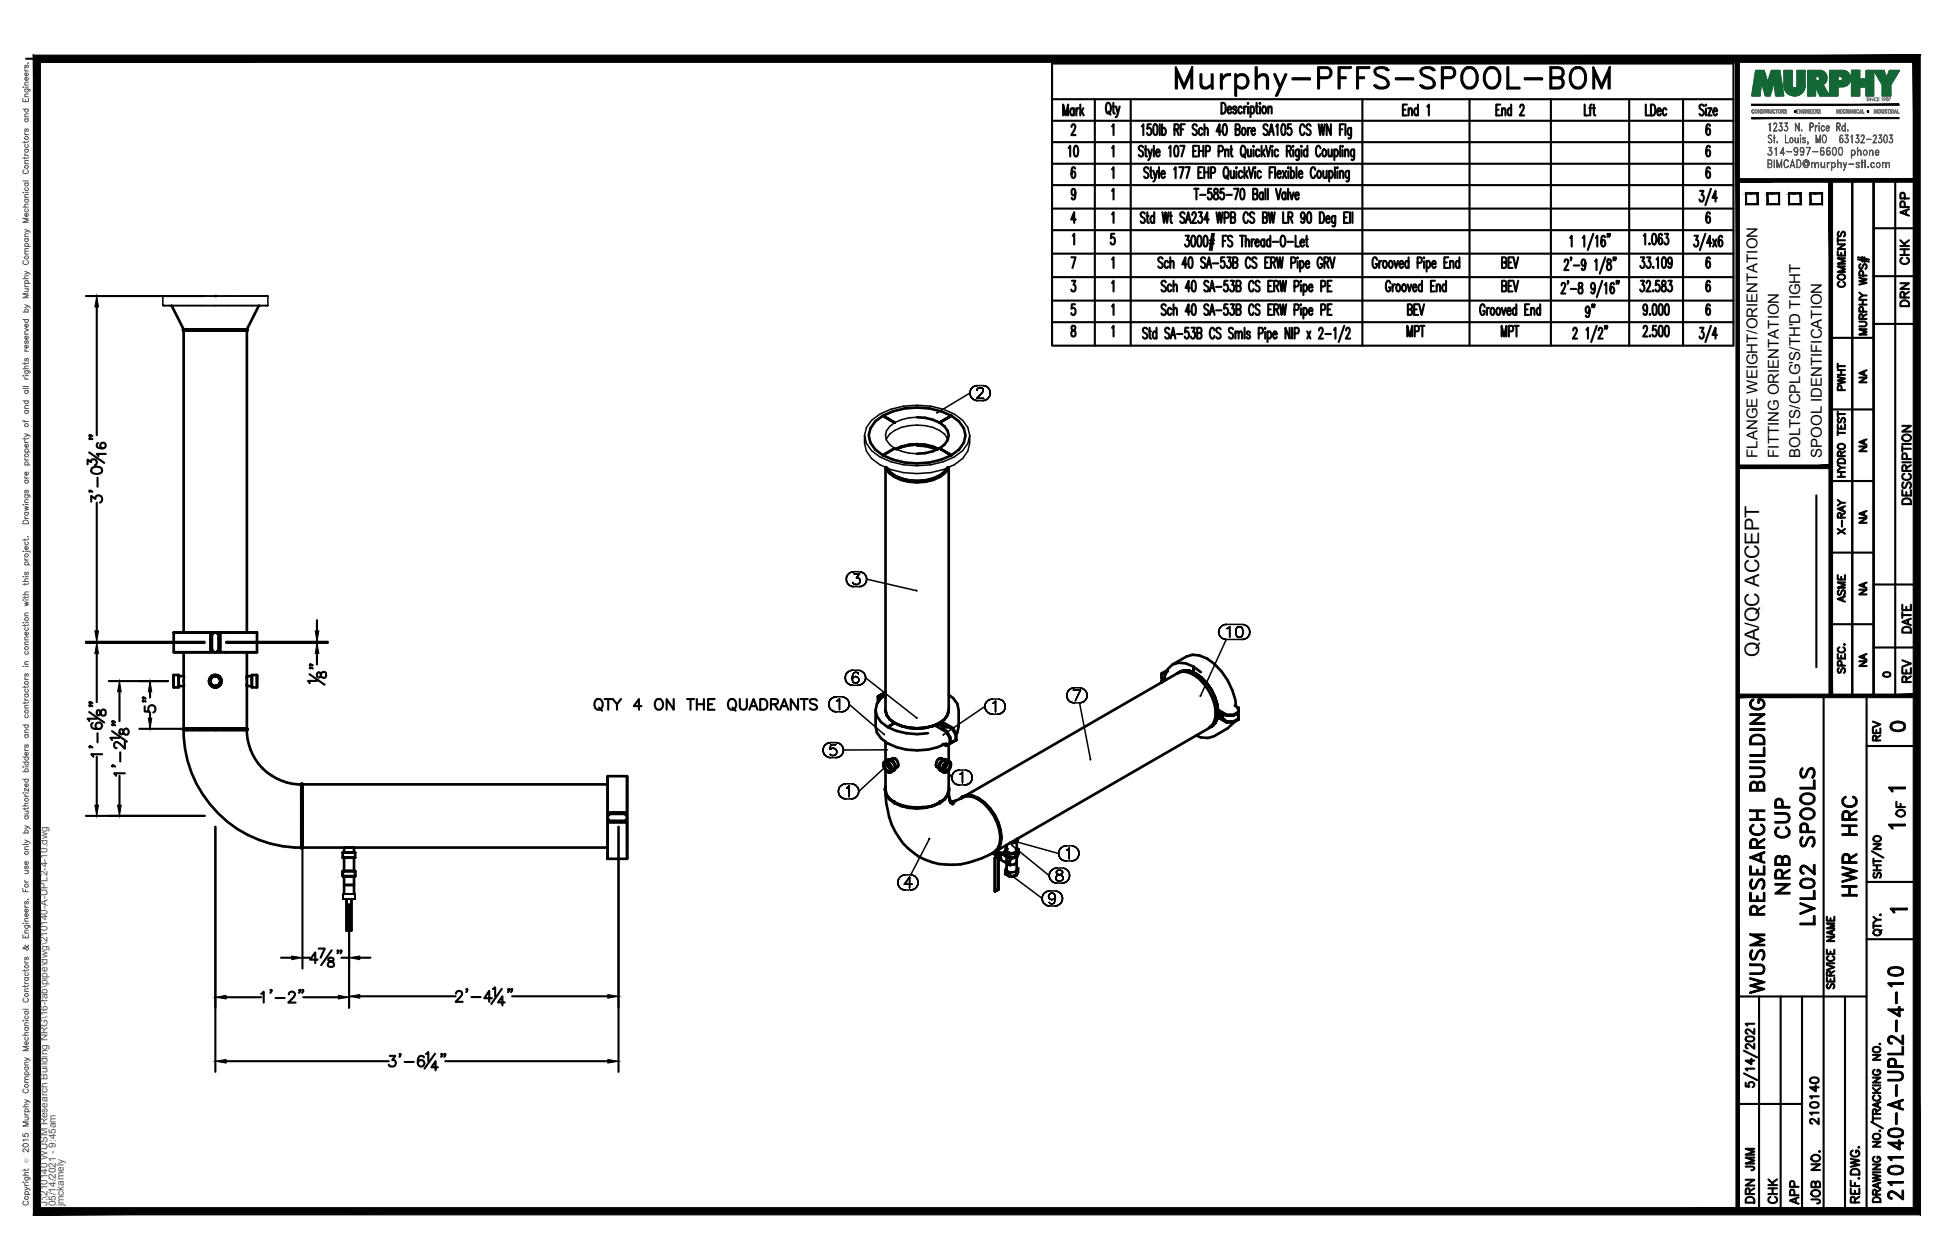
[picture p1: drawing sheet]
<svg xmlns="http://www.w3.org/2000/svg" width="432mm" height="279mm" viewBox="0 0 432 279" stroke-linecap="round" stroke-linejoin="round" font-family="sans-serif">
<defs><g id="words">
<text font-size="10.6" x="259.3" y="22.6">Murphy-PFFS-SPOOL-BOM</text>
<g font-size="6.6">
<text x="397.6" y="199.3" transform="rotate(-90 397.6 199.3)">NRB CUP</text>
<text x="412.4" y="199.7" transform="rotate(-90 412.4 199.7)">HWR HRC</text>
<text x="403.2" y="206" transform="rotate(-90 403.2 206)">LVL02 SPOOLS</text>
<text x="391.9" y="221.5" transform="rotate(-90 391.9 221.5)">WUSM RESEARCH BUILDING</text>
<text x="422.6" y="267.1" transform="rotate(-90 422.6 267.1)">210140-A-UPL2-4-10</text>
</g>
<text font-size="5.7" x="130.5" y="158.8">QTY 4 ON THE QUADRANTS</text>
<g font-size="5.3">
<text x="239.9" y="36" transform="rotate(-90 239.9 36)">10</text>
<text x="417.7" y="163.3">0</text>
<text x="389.8" y="260.7" transform="rotate(-90 389.8 260.7)">JMM</text>
<text x="389.8" y="267.8" transform="rotate(-90 389.8 267.8)">DRN</text>
<text x="399.7" y="268.1" transform="rotate(-90 399.7 268.1)">APP</text>
</g>
<g font-size="4.9">
<text x="424" y="49" transform="rotate(-90 424 49)">APP</text>
<text x="424" y="59.6" transform="rotate(-90 424 59.6)">CHK</text>
<text x="409.9" y="64.9" transform="rotate(-90 409.9 64.9)">COMMENTS</text>
<text x="354.2" y="71.6" transform="rotate(-90 354.2 71.6)">9&quot;</text>
<text x="424" y="69.1" transform="rotate(-90 424 69.1)">DRN</text>
<text x="409.9" y="87.8" transform="rotate(-90 409.9 87.8)">PWHT</text>
<text x="424.4" y="112.9" transform="rotate(-90 424.4 112.9)">DESCRIPTION</text>
<text x="409.9" y="119.6" transform="rotate(-90 409.9 119.6)">X-RAY</text>
<text x="409.9" y="134.8" transform="rotate(-90 409.9 134.8)">ASME</text>
<text x="424.4" y="141.5" transform="rotate(-90 424.4 141.5)">DATE</text>
<text x="424.4" y="152.4" transform="rotate(-90 424.4 152.4)">REV</text>
<text x="417.7" y="165.5" transform="rotate(-90 417.7 165.5)">REV</text>
<text x="423" y="182.4" transform="rotate(-90 423 182.4)">OF</text>
<text x="403.9" y="250.5" transform="rotate(-90 403.9 250.5)">210140</text>
<text x="394.8" y="268.1" transform="rotate(-90 394.8 268.1)">CHK</text>
<text x="404.3" y="268.1" transform="rotate(-90 404.3 268.1)">JOB NO.</text>
</g>
<g font-size="4.4">
<text x="414.5" y="86.1" transform="rotate(-90 414.5 86.1)">NA</text>
<text x="414.5" y="101.2" transform="rotate(-90 414.5 101.2)">NA</text>
<text x="414.5" y="117.1" transform="rotate(-90 414.5 117.1)">NA</text>
<text x="414.5" y="133" transform="rotate(-90 414.5 133)">NA</text>
<text x="389.9" y="145.7" transform="rotate(-90 389.9 145.7)">QA/QC ACCEPT</text>
<text x="414.5" y="148.9" transform="rotate(-90 414.5 148.9)">NA</text>
</g>
<text font-size="4" x="416.3" y="151.3">0</text>
<g font-size="3.5">
<text x="417.3" y="176.7">1</text>
<text x="417.3" y="184.9">1</text>
<text x="417.7" y="203.6">1</text>
</g>
<g font-size="3.3">
<text x="389.5" y="101.5" transform="rotate(-90 389.5 101.5)">FLANGE WEIGHT/ORIENTATION</text>
<text x="394.3" y="101.5" transform="rotate(-90 394.3 101.5)">FITTING ORIENTATION</text>
<text x="399.1" y="101.5" transform="rotate(-90 399.1 101.5)">BOLTS/CPLG'S/TH'D TIGHT</text>
<text x="403.8" y="101.5" transform="rotate(-90 403.8 101.5)">SPOOL IDENTIFICATION</text>
</g>
<g font-size="2.2" fill="#545454">
<text x="10.5" y="267.5" transform="rotate(-90 10.5 267.5)">J:\210140 WUSM Research Building NRG\16-fab\pipe\dwg\210140-A-UPL2-4-10.dwg</text>
<text x="12.4" y="267.5" transform="rotate(-90 12.4 267.5)">05/14/2021 - 9:45am</text>
<text x="14.1" y="267.4" transform="rotate(-90 14.1 267.4)">jmckamely</text>
</g>
<text font-size="1.3" fill="#545454" x="6.3" y="257.9" transform="rotate(-90 6.3 257.9)">Ó</text>
</g></defs>
<!-- layer: HP-HWS-PIPE -->
<g fill="none" stroke="#000" stroke-width=".59">
<path d="M38 67.8l2.7 5.3M40.6 73.1v.2h14.2v-.2h-.2h.2M40.6 73.3h14.2M40.7 73.3v66.9M40.8 73.1h-.2h.2M41.5 73.1h-.7h.7M42.7 73.1h-1.2h1.2M44.1 73.1h-1.4h1.4M45.9 73.1h-1.8h1.8M47.7 73.1h-1.8h1.8M49.6 73.1h-1.9h1.9M51.3 73.1h-1.7h1.7"/>
<path d="M52.8 73.1h-1.5h1.5M53.9 73.1h-1.1h1.1M54.6 73.1h-.7h.7M54.7 73.3v66.9M57.4 67.8l-2.7 5.3M194 93.5a14.6 14.6 0 0 1 12.1-2.9l2.5 .6 2.3 1 1.7 1.3a4.1 4.1 0 0 1 0 6.2 14.6 14.6 0 0 1-12.1 2.9l-2.6-.7-2.2-.9-1.7-1.3a4.1 4.1 0 0 1 0-6.2zM198.3 93.7l-2.6-1.5 2.6 1.5M198.3 99.4l-2.6 1.6M198.6 99.6a11.1 11.1 0 0 1 9.4 0M198.7 99.6a10.9 10.9 0 0 1 9.2 0M203.3 98.8l1.8 .1 2.5 .8M203.3 92.5l1.8 .2 1.7 .4 1.5 .6"/>
<path d="M208.3 93.7l2.6-1.5-2.6 1.5M208.3 99.4l2.6 1.6-2.6-1.6M208.3 93.7a2.98 2.98 0 0 1 1.1 4.9l-1.1 .8M208.3 99.4l-1.5 .7-1.7 .4-1.8 .1M196.3 103.6v53.9l.2 1-.2-1M196.3 103.6a4.5 4.5 0 0 0 3.4 2.8 11.4 11.4 0 0 0 8.7-.7M196.4 103.6l.8 1.2 1 .9a11.4 11.4 0 0 0 10.1 0l1.1-.9 .7-1.1M196.5 103.7v.2M196.5 103.7l.7 .9 1.1 .9-1.1-.9zM197.1 104.7a9.4 9.4 0 0 0 8 1.9M198.3 105.5h.1M198.3 105.5a11 11 0 0 0 10 0"/>
<path d="M208.3 105.5h.1M208.4 105.7h.1M210 103.7l-.6 .9-1.1 .9M210.3 103.6l-.1 .3-.7 1-1.1 .8M210.3 103.6v53.9M38.5 149.7v2.7M38.5 140.2h.3h-.3v4.4h18.5v-4.4h-.4h.4M38.5 144.6h9.2M39.6 149.7v2.7h-1.1v-2.7h1.1v2.7M39.6 152.1h1.1v9.5M39.7 140.2h-.9h.9M40.7 144.6v5.3h-1.1"/>
<path d="M40.8 150.1v1.9M41.2 140.2h-1.5h1.5M43.1 140.2h-1.9h1.9M45.3 140.2h-2.2h2.2M46.4 150.7v.7M46.4 150.7a1.38 1.38 0 0 1 1.3-1 1.38 1.38 0 0 1 1.4 1M46.4 151.4a1.38 1.38 0 0 0 1.2 1 1.38 1.38 0 0 0 1.3-.7M46.6 150.7v.6zM46.6 151.3l.2 .3a1.14 1.14 0 0 0 1.2 .5M46.7 140.6h.2v3.7v-3.7h.3h-.3v3.7h.3h-.5zM46.7 143.2h.2v1.1h-.2zM46.7 143.2v-1.5h.2v1.5"/>
<path d="M46.7 141.7v-1.1h.2v1.1M47.7 152.1h.3h-.3M47.7 140.2h-2.4h2.4M47.7 140.2h2.4M48 152.1l.3-.1-.3 .1M48.2 140.6h.6v3.7h-.3v-3.7M48.2 144.3h.3M48.3 150.1l-.3-.1 .3 .1M48.3 152l.2-.2-.2 .2M48.3 150.1a1.14 1.14 0 0 0-1.3 .1 1.14 1.14 0 0 0-.4 1.1M48.3 152l-.3 .1M48.3 150.1l.2 .2"/>
<path d="M48.5 150.3l-.2-.2 .2 .2M48.5 151.8l.2-.2-.2 .2M48.5 140.6h.3v1.1h-.3zM48.5 141.7v1.5h.3v-1.5M48.5 143.2v1.1h.3v-1.1M48.5 151.8l-.2 .2M48.5 150.3l.2 .2M48.7 150.5l-.2-.2 .2 .2M48.7 151.6l.1-.3-.1 .3M48.7 151.6l-.2 .2M48.7 150.5l.1 .2M48.8 150.7l-.1-.2 .1 .2"/>
<path d="M48.8 150.7l-.1 .9M49.1 150.7l-.2 1M50.1 144.6h6.9M52.4 140.2h-2.3h2.3M54.3 140.2h-1.9h1.9M54.7 150.1v1.9M54.7 144.6v5.3h1.1M55.7 140.2h-1.4h1.4M55.8 149.7v2.7M55.8 152.1h-1.1v9.5M56.6 140.2h-.9h.9M57 149.7v2.7h-1.2v-2.7h1.2v2.7"/>
<path d="M194.1 157.5a5.6 5.6 0 0 0 4.6 4.6l2.2 .5 2.4 .2 2.4-.2M194.6 154.5v1.3M194.6 155.7h.1M195.6 153.9l-.2 .1 .9 .5M195.9 153.7l.4-.2-.4 .2 .2-.1v.5M196.1 153.6l-.2 .1v.3M196.3 154.1l-1 .7-.9 1.3-.3 1.4v3.6l.3 1.4a8.5 8.5 0 0 0 6.5 3.7 14 14 0 0 0 8.8-1.3M196.3 157.4l.2 1.1M196.3 154.2l-.7-.3-1 .6 1-.6-.8 .5v1.1M196.5 158.5l.7 1-.7-1M196.5 158.5l.7 1M197.2 159.5l1.1 .8-1.1-.8"/>
<path d="M197.2 159.5l1.1 .8M209.4 159.5l.6-1-.6 1M209.4 159.5l-1.1 .8M210 158.5l.3-1-.3 1M210 158.5l-.6 1M210.3 157.4l-.3 1.1M210.3 154.1l1 .7 .9 1.3 .3 1.4v3.6l-.3 1.4-.2 .3M257.5 150.8v.5zM257.5 149.3v1.1zM257.5 150.2v.2l.6 .5M257.5 149.5v.9M257.5 150.8v.5"/>
<path d="M257.5 150.2l1 .5M257.8 150.7l-.3 .1v.2M258 150.8l-.5 .2v.3M258.1 151l.2-1.2 .6-1.5 1-1 3.1-1.7 1.3-.4a8.2 8.2 0 0 1 6.5 3.7 14.3 14.3 0 0 1 3.2 7.7M258.6 148.7l-1.1 .6v.9M258.7 148.7l-.1 .2-1.1 .6v-.2M259.9 147.3l1.4-.3 1.5 .1 1.7 .7 1.7 1.2M260.8 149.4a3.1 3.1 0 0 1 3.7 .2v-1.8v1.8a11.1 11.1 0 0 1 5 8.6l-.2 1.3-.5 1.1-.8 .8M261.6 149l1-.3zM261.9 148.7l-48 27.8M262.6 148.7l1.2 .1 1.3 .5-1.3-.5zM265.1 149.3l1.2 1 1.2 1.2-1.2-1.2z"/>
<path d="M268.6 153l-1.1-1.5 1.1 1.5M269.4 154.7l-.8-1.7 .8 1.7M269.5 158.2l1.5 .8-1.5-.8M269.6 157.2l2.3 1.3h1.6v.2h-1.6l-2.3-.6zM269.9 156.3l-.5-1.6 .5 1.6M269.9 156.3l.1 1.6-.1 1.4 .1-1.4zM273.7 156.4l.8 .6M274 158.4l.5 .3M274.3 158.2l.2 .2M274.3 157.1l.2 .1M274.5 158.7v.9l-1 .6h-1.6l-2.3-1.3v-.8l2.3 1.9h1.6v.2M274.5 157v.8l-1 .7"/>
<path d="M274.5 157.2v.9l-1 .6M274.5 158.4v.9l-1 .7M274.5 157v1.1zM274.5 158.4v1.2zM274.5 157v.2M274.5 157.8v.3M274.5 158.4v.3M274.5 159.3v.3M40.6 161.6v.3h14.2v-.3h-.2h.2M40.6 161.9h14.2M40.7 161.9a26 26 0 0 0 26.1 26M40.8 161.6h-.2h.2"/>
<path d="M41.5 161.6h-.7h.7M42.7 161.6h-1.2h1.2M44.1 161.6h-1.4h1.4M45.9 161.6h-1.8h1.8M47.7 161.6h-1.8h1.8M49.6 161.6h-1.9h1.9M51.3 161.6h-1.7h1.7M52.8 161.6h-1.5h1.5M53.9 161.6h-1.1h1.1M54.6 161.6h-.7h.7M54.7 161.9a12 12 0 0 0 12.1 12M66.8 173.8v14.3v-14.3h.2"/>
<path d="M67 177.4v10.5h9.3v1.1M67 173.9h67.7M134.7 172.1v18.3v-18.3h4.3v18.3h-4.3M139 172.1v18.3M196.1 169.2l-.2 .4 .2 .5M196.1 168.9a1.57 1.57 0 0 1 1.3 2.4M196.1 169.2l.2-.1a1.36 1.36 0 0 1 1.2 1.2M196.1 170.1a1.29 1.29 0 0 0 1 1M196.2 174.9a4.4 4.4 0 0 0 3.5 3.6l1.8 .4 1.8 .2 1.8-.2M196.3 175l.2 1.2M196.3 175.7a17.3 17.3 0 0 0 5 12.4 14 14 0 0 0 14.6 2.8 11.2 11.2 0 0 0 5.2-2.6 6.4 6.4 0 0 0 0-5.8 11.1 11.1 0 0 0-4.3-5.3M196.3 174.4a2.66 2.66 0 0 0 .8 2.8 9.6 9.6 0 0 0 8 1.9l1.8-.4 1.5-.6-.1-.1a2.95 2.95 0 0 0 2-3.6"/>
<path d="M196.3 164.5v4.3M196.3 170.8v4.1M196.3 175.5v-.3l.2 1M196.5 176.2l.7 1M196.6 169.1l.3 .9 .6 .7M196.7 168.6l.2-.2-.8 .5a1.55 1.55 0 0 0 1.3 2.4M196.8 169.2v.3M196.8 169.5l.7 1M196.9 168.4a1.57 1.57 0 0 1 1.3 2.4M197 168.6a1.27 1.27 0 0 1 1.1 1.9M197.2 177.2l1.1 .8-.1 .1 .1-.1M197.2 177.2l1.1 .8"/>
<path d="M197.5 170.3v.5M197.5 170.8l-.4 .3M197.6 168.5l.2-.3-1.7 1M197.8 168.2a1.23 1.23 0 0 1 1.2 .6 1.23 1.23 0 0 1-.1 1.3M198.1 170.8h.1l-.8 .5M198.3 160.3l1.5 .7-1.5-.7M198.3 160.3l-1.5 .9 1.5-.9M198.3 177.8l-.1 .1 .1-.1M198.3 178l1.5 .7 1.7 .4 1.8 .1M198.3 160.3l1.5 .7M198.8 170.1h.1l-1.8 1M199.8 161l1.7 .4-1.7-.4"/>
<path d="M199.8 161a12.3 12.3 0 0 0 7 0M201.5 161.4l1.8 .1-1.8-.1M203.3 161.5l1.8-.1-1.8 .1M203.3 179.2l1.8-.1-1.8 .1M205.1 161.4l1.7-.4-1.7 .4M205.1 179.1l1.7-.4-1.7 .4M206.8 161l1.5-.7-1.5 .7M206.8 178.7l1.5-.7-1.5 .7M207.7 170.1h.1M208.3 160.3l1.1-.8-1.1 .8M208.3 178l1.1-.8-1.1 .8M208.3 160.3l1.5 .9-1.5-.9"/>
<path d="M208.3 160.6l.6-.5 2.3 1.3 .8 1.4-.2 .1-.8-1.3zM208.3 177.8l.1 .1-.1-.1M208.3 160.3l-1.5 .7M208.4 170.8h.1M208.8 168.2l.2 .3M209 165l.7 .4 .2-.1-.2-.2M209.2 169.7h.1M209.3 169.7l-.2 .6a.56 .56 0 0 0 .2 .8 .56 .56 0 0 0 .7-.3l.5-.7M209.4 177.2l.6-1-.6 1M209.6 168.6a1.27 1.27 0 0 0-1.1 1.9M209.7 168.4a1.57 1.57 0 0 0-1.3 2.4l.8 .5-.3-.7 .2-.8M209.7 168.4l.8 .5h-.7l-.6 .8"/>
<path d="M209.7 168.4l.2 .2M209.8 169.2l-.2 .7-.5 .6M210 169.1l-.3 .9-.6 .7M210.2 169.1h.2l-1.6-.9a1.23 1.23 0 0 0-1.2 .6 1.23 1.23 0 0 0 .1 1.3l1.6 1-.2-.3 .2-1.1M210.2 169.1a1.01 1.01 0 0 0-.9 .6M210.2 169.1l.3 .1M210.3 175l-.3 1.2 .3-1v.3M210.3 175.7l.3 2.3-.2-1.1M210.3 165v3.8M210.3 170.8v4.1M210.4 176.8l.7 1.5-.4-.5M210.5 169.2l.1 .4-.1 .5"/>
<path d="M210.5 168.9a1.55 1.55 0 0 1-1.3 2.4M210.5 163.6h.2l-.8-1.4-1.6-1.6-.8 .4 2.2 1.3 .8 1.3v1.3l-.8 .5 .2-.1M210.5 164.9l.2-.1-.2 .1M210.5 164.9l-.8 .5M210.7 164.2l.5 .3-.2 .1-.3-.1M210.7 163.6v1.2l-.8 .5 .8-.5M210.8 177.9l.6 .2-.5-.2M210.8 177.8l.5 .5-.4-.3M211.3 177.7l.6-.1-1.1 .2 .7 .1-.7-.1M211.8 164.2l-.8 .4 .2-.1M211.8 162.9v1.3l-.8 .4M211.8 164.2l.2-.1-.2 .1"/>
<path d="M212 162.8v1.3l-.8 .4 .8-.4M212.8 177.2l.5-.3-.3 .2a3.1 3.1 0 0 1 3.8 .1M212.8 177.2a2.98 2.98 0 0 1 4.1-.1v-.1a11.1 11.1 0 0 1 5.1 8.7l-.2 1.4a2.62 2.62 0 0 1-2 2.2M212.8 177.2l-1 .4M213.2 176.7a4.6 4.6 0 0 1 4.9 1.3M213.8 176.6l-.4 .1a4.4 4.4 0 0 1 4.8 1.3 10 10 0 0 1 3.5 9.1l-.4 1.1-.8 .7 .3-.2M216.8 177.2h.1M268.5 161.1h.1M268.6 161.1l.8-.7-.8 .7M269 160.9l-48 27.7M269.4 160.4l.5-1.1-.5 1.1M273.3 160.2l-1.2 1.3-3 1.8-1.4 .3-1.5-.1-1-.4"/>
<path d="M66.8 188.1h.2v-14.3v14.3M76 193.2h.4h-.4v1.1h.4h-.4zM76 189v1.2M76 190.2h2.7M76 189h2.7M76.3 196.2h2.2v-1.9h-2.2v3.9M76.3 190.2v3M76.4 193.2h2M76.4 194.3h2M76.4 187.9h1.9M76.8 199.4v6.9h1.1v-6.9v6.9h-1.1zM78.4 193.2h.3v1.1h-.3h.3v-1.1z"/>
<path d="M78.5 190.2v3M78.5 196.2v2M78.7 189v1.2M134.7 187.9h-56.2v1.1M135 180.2h3.7v.5v-.2h-3.7v.2zM135 182.1v-.3v.5h1.1M135 180.2h1.1v.3h-1.1zM135 182.1h1.1v.2h-1.1zM135 182.1h3.7v-.3v.5h-2.6M136.1 180.2h1.5v.3h-1.5M136.1 182.1h1.5v.2h-1.5M137.6 180.2h1.1v.3h-1.1"/>
<path d="M137.6 182.1h1.1v.2h-1.1M220.8 189.6l.8-.5-.8 .5 .1 .5-.3 .2v7.3l-.1-7.4 .3-.2 .1-.4M221 189.6h-.4M221.1 188.7l1.2 .6h-.2M221.3 197.2l-.7 .4M221.3 190v7.2l-.8 .4M221.3 189.1a.32 .32 0 0 0-.3-.4 .32 .32 0 0 0-.4 .3l-.1 .5 1.2 .8v-.6M221.3 197.2h.1M221.3 190.1v7.1l-.7 .4 .7-.4M221.6 190.5h.3M221.7 189.2l-.8 .4 .8-.4v.1M221.7 189.2l-.1-.1 .1 .1"/>
<path d="M221.7 189.7a.32 .32 0 0 0-.1 .3 .32 .32 0 0 0 .3 .3M221.7 185.8h.1M221.9 189.5l-.2 .2M222 185.7h-.1h.1M222.1 189.3l.3 .2-.1-.2M222.1 189.3l-.2 .2M222.4 189.1l.3 .2M222.5 189.3l-.1-.2a.93 .93 0 0 0-.8 1.4l2.2 1.3v-.1M222.9 189.3l-.2 .5M223.1 188.6v2.5l.1-.1M223.1 187.4v2.2a1.39 1.39 0 0 0 2.2 .1M223.1 189.5a1.33 1.33 0 0 0 2.2 .2"/>
<path d="M223.1 188.6l.1 .2M223.1 187.9l-.4 .9M223.2 188.4v.4M223.2 188.8a1.43 1.43 0 0 0 2.1 0M223.2 188.4l-.1 .2M223.3 188.2l-.1 .2M223.7 191.2v.4M223.7 191.2l.1 .5M223.8 191.7l.2 .1M224 190.7l-.3 .5M224.1 186.8h.4zM224.8 186.7l-.3 .1 .3-.1"/>
<path d="M225 186.6l-.2 .1 .2-.1M225.1 186.6h.1M225.2 188.2l.1 .2M225.2 186.5l-.1 .1M225.3 188.4v.4M225.3 188.8l.1-.2v.6M225.3 191l.1 2.1M225.3 186.3l-.1 .2 .1-.2M225.3 188.4l.1 .2M225.4 189.2l-1.6 .3-1.1-.7v1l.3 .1a2.05 2.05 0 0 0 2.5 0l.3-.6M225.4 190.2v.9a1.28 1.28 0 0 1-2.3 0v2.6a1.33 1.33 0 0 0 2.2 .1M225.4 186.2v3"/>
<path d="M225.4 188.1l.4 .2M225.6 186a.85 .85 0 0 1-1 .9h-.8M225.6 189.2l.2 .1M225.6 185.9v.3M225.8 188.3l-.4 .9M225.8 188.3v1"/>
</g>
<g fill="#000">
<circle cx="47.7" cy="73.3" r=".3"/>
<circle cx="47.7" cy="65.6" r=".3"/>
<circle cx="54.7" cy="152" r=".3"/>
<circle cx="54.7" cy="150.1" r=".3"/>
<circle cx="258.6" cy="148.9" r=".3"/>
<circle cx="261.1" cy="149.2" r=".3"/>
<circle cx="47.7" cy="161.9" r=".3"/>
<circle cx="76.4" cy="187.9" r=".3"/>
<circle cx="223.1" cy="192.1" r=".17"/>
<circle cx="76.8" cy="206.3" r=".3"/>
</g>
<g fill="none" stroke="#000" stroke-width=".34">
<path d="M36.1 65.6h22.9M36.5 67.8h22.5M37.6 65.6h-1.5v2.2h.4h-.4M59.4 65.6h-.4h.4v2.2h-.4h.4M191.6 96.5l.5 1.8 1.1 1.6a14.7 14.7 0 0 0 10.1 3.4 14.7 14.7 0 0 0 10.1-3.4l1.1-1.6 .5-1.8a6 6 0 0 1-3.5 6.6 18.4 18.4 0 0 1-16.4 0 6 6 0 0 1-3.5-6.6zM191.6 96.5l.5-1.7 1.1-1.6a14.7 14.7 0 0 1 10.1-3.3 14.7 14.7 0 0 1 10.1 3.3l1.1 1.6 .5 1.7M196.5 97.4a4.6 4.6 0 0 1 3.3-2.6 10.4 10.4 0 0 1 9.6 1.5l.7 1.1M203.3 92.5a9 9 0 0 0-6.1 2.1 2.64 2.64 0 0 0 0 4 9 9 0 0 0 6.1 2M215 87.2l.1 .5-.1-.5M215 87.2l-7.4 4.4 .2-.1M215.1 86.6l-.1 .6 .1-.6M215.1 87.7l.2 .4-.2-.4"/>
<path d="M215.3 86.2l-.2 .4 .2-.4M215.3 88.1l.4 .4-.4-.4M215.7 85.8l-.4 .4 .4-.4M215.7 88.5l.4 .3-.4-.3M216.1 85.6l-.4 .2 .4-.2M216.1 88.8h.5h-.5M216.5 88.3h1.5h-1.5M216.6 86.5h.1M216.6 86.4l.1-.2-.1 .2M216.6 85.5l-.5 .1 .5-.1M216.6 88.8h1.2M216.6 85.5h1.2"/>
<path d="M216.7 86.2l.1-.1-.1 .1M216.8 86.1l.2-.1-.2 .1M217 86h.5h-.5M217.5 86l.2 .1-.2-.1M217.6 87.2l-1.1 1.1 1.1-1.1M217.7 86.1l.1 .1-.1-.1M217.8 86.9l-.2 .3 .2-.3M217.8 86.2l.1 .2-.1-.2M217.8 88.8h.6h-.6M217.9 86.6l-.1 .3 .1-.3M217.9 86.4v.2v-.2M218.4 85.6l-.6-.1 .6 .1"/>
<path d="M218.4 88.8l.4-.3-.4 .3M218.8 85.8l-.4-.2 .4 .2M218.8 88.5l.4-.4-.4 .4M219.2 86.2l-.4-.4 .4 .4M219.2 88.1l.2-.4-.2 .4M219.4 86.6l-.2-.4 .2 .4M219.4 87.7l.1-.5-.1 .5M219.5 87.2l-.1-.6 .1 .6M187.6 128.4v.5v-.5M187.6 127.9v.5v-.5M187.6 128.9l.3 .5-.3-.5M187.9 127.5l-.3 .4 .3-.4"/>
<path d="M187.9 129.4l.4 .4-.4-.4M188.3 127.1l-.4 .4 .4-.4M188.3 129.8l.5 .2-.5-.2M188.8 126.9l-.5 .2 .5-.2M188.8 130l.5 .1-.5-.1M189 129.1l.3 .4zM189.3 126.8l-.5 .1 .5-.1M189.3 130.1h1.1M189.3 126.8h1.1M189.3 127.2h1.2h-1.2M189.3 129.5l.7 .1zM189.9 128.1h.3h-.3"/>
<path d="M190.2 128.1l.2 .2-.2-.2M190.3 129.5l-.3 .1 .3-.1M190.4 128.3l.1 .1-.1-.1M190.4 130.1l.6-.1-.6 .1M190.5 127.2l-.6 .9 .6-.9M190.5 129.3l-.2 .2 .2-.2M190.5 128.4l.2 .3-.2-.3M190.7 128.7l-.2 .6zM191 126.9l-.6-.1 .6 .1M191 130l.4-.2-.4 .2M191.4 127.1l-.4-.2 .4 .2M191.4 129.8l.4-.4-.4 .4"/>
<path d="M191.8 127.5l-.4-.4 .4 .4M191.8 129.4l.3-.5-.3 .5M192.1 127.9l-.3-.4 .3 .4M192.1 128.9v-.5v.5M192.1 128.4v-.5v.5M192.1 128.4l11 2.6M203.1 130.9l.2 .1zM270.2 139.6l-.1 .6 .1-.6M270.5 139.2l-.3 .4 .3-.4M270.8 138.8l-.3 .4 .3-.4M271.3 138.5l-.5 .3 .5-.3M271.8 138.5h-.5h.5"/>
<path d="M271.8 138.5h3.6M272 139.4l.2-.1-.2 .1M272.2 139.3l.4-.3-.4 .3M272.6 139v2.3v-2.3M273.9 140v.3v-.3M274.1 139.4l-.2 .6 .2-.6M274.3 139.1l-.2 .3 .2-.3M274.6 139l-.3 .1 .3-.1M274.8 139h-.2h.2M275.2 139.1l-.4-.1 .4 .1M275.4 139.4l-.2-.3 .2 .3M275.4 139.4l.1 .9z"/>
<path d="M275.9 138.5h-.5h.5M276.3 138.8l-.4-.3 .4 .3M276.7 139.2l-.4-.4 .4 .4M277 139.6l-.3-.4 .3 .4M184 157.2l.4 .3-.4-.3M184.4 154.8l-.4 .4 .4-.4M184.4 157.5l.5 .3-.5-.3M184.9 154.6l-.5 .2 .5-.2M184.9 157.8h.5h-.5M185.4 154.5l-.5 .1 .5-.1M185.4 157.8h1.1M185.4 154.5h1.1"/>
<path d="M185.5 155.4l.2-.1-.2 .1M185.7 155.3l.4-.3-.4 .3M186.1 155v2.4v-2.4M186.5 157.8h.6h-.6M187.1 154.6l-.6-.1 .6 .1M187.1 157.8l.4-.3-.4 .3M187.4 150.3v.5v-.5M187.4 149.8v.5v-.5M187.4 150.8l.2 .5-.2-.5M187.5 154.8l-.4-.2 .4 .2M187.5 157.5l.4-.3-.4 .3M187.6 149.3l-.2 .5 .2-.5"/>
<path d="M187.6 151.3l.4 .3-.4-.3M187.9 155.2l-.4-.4 .4 .4M187.9 157.2l.3-.5-.3 .5M188 149l-.4 .3 .4-.3M188 151.6l.5 .3-.5-.3M188.2 155.6l-.3-.4 .3 .4M188.2 156.7v-.5v.5M188.2 156.2v-.6v.6M188.2 156.2l7.7 6.6M188.5 148.7l-.5 .3 .5-.3M188.5 151.9l.5 .1-.5-.1M188.9 150.1v.6v-.6"/>
<path d="M189 148.6l-.5 .1 .5-.1M189 152h1.2M189 148.6h1.2M189 149.5l-.1 .6 .1-.6M189 150.4l-.1 .3 .1 .5-.1-.5zM189 151.2l.3 .2-.3-.2M189.3 149.2l-.3 .3 .3-.3M189.3 150.1l-.3 .3 .3-.3M189.3 151.4l.3 .1-.3-.1M189.6 149.1l-.3 .1 .3-.1M189.6 150l-.3 .1 .3-.1M189.6 151.5h.1h-.1"/>
<path d="M189.7 150h-.1h.1M189.7 151.5l.4-.1-.4 .1M189.9 149.1h-.3h.3M190.1 150.1l-.4-.1 .4 .1M190.1 151.4l.2-.2-.2 .2M190.2 149.2l-.3-.1 .3 .1M190.2 152l.5-.1-.5 .1M190.3 150.4l-.2-.3 .2 .3M190.3 149.4l-.1-.2 .1 .2M190.3 151.2l.1-.4-.1 .4M190.3 150.4l.1 .4zM190.7 148.7l-.5-.1 .5 .1"/>
<path d="M190.7 151.9l.5-.3-.5 .3M191.2 149l-.5-.3 .5 .3M191.2 151.6l.3-.3-.3 .3M191.5 149.3l-.3-.3 .3 .3M191.5 151.3l.3-.5-.3 .5M191.8 149.8l-.3-.5 .3 .5M191.8 150.8l.1-.5-.1 .5M191.9 150.3l-.1-.5 .1 .5M191.9 150.3l11.2 8.9M203.1 159.2l.2 .1zM218.3 156.7l.1 .5-.1-.5M218.3 156.7l-9.3 6.3 .2-.1"/>
<path d="M218.4 156.2l-.1 .5 .1-.5M218.4 157.2l.2 .4-.2-.4M218.6 155.7l-.2 .5 .2-.5M218.6 157.6l.4 .4-.4-.4M219 155.3l-.4 .4 .4-.4M219 158l.5 .3-.5-.3M219.5 155.1l-.5 .2 .5-.2M219.5 158.3l.5 .1-.5-.1M220 155l-.5 .1 .5-.1M220 158.4h1.2M220 155h1.2M220.1 155.9l.2-.1-.2 .1"/>
<path d="M220.3 155.8l.4-.3-.4 .3M220.7 155.5v2.3v-2.3M221.2 158.4l.5-.1-.5 .1M221.7 155.1l-.5-.1 .5 .1M221.7 158.3l.5-.3-.5 .3M222.2 155.3l-.5-.2 .5 .2M222.2 158l.3-.4-.3 .4M222.5 155.7l-.3-.4 .3 .4M222.5 157.6l.2-.4-.2 .4M222.7 156.2l-.2-.5 .2 .5M222.7 157.2l.1-.5-.1 .5M222.8 156.7l-.1-.5 .1 .5"/>
<path d="M236.5 154.2v.5v-.5M236.5 153.7v.5v-.5M236.5 154.7l.3 .5-.3-.5M236.8 153.2l-.3 .5 .3-.5M236.8 155.2l.3 .4-.3-.4M237.1 152.9l-.3 .3 .3-.3M237.1 155.6l.5 .2-.5-.2M237.6 152.6l-.5 .3 .5-.3M237.6 155.8l.5 .1-.5-.1M237.9 153h1.6h-1.6M238.1 152.5l-.5 .1 .5-.1M238.1 155.9h1.2"/>
<path d="M238.1 152.5h1.2M239.3 155.9l.5-.1-.5 .1M239.3 155.9l2.5 12.6-.1-.2M239.5 153l-1.1 2.4 1.1-2.4M239.8 152.6l-.5-.1 .5 .1M239.8 155.8l.5-.2-.5 .2M240.3 152.9l-.5-.3 .5 .3M240.3 155.6l.4-.4-.4 .4M240.7 153.2l-.4-.3 .4 .3M240.7 155.2l.2-.5-.2 .5M240.9 153.7l-.2-.5 .2 .5M240.9 154.7v-.5v.5"/>
<path d="M240.9 154.2v-.5v.5M270.1 140.2l.1 .5-.1-.5M270.2 140.7l.3 .4-.3-.4M270.5 141.1l.3 .4-.3-.4M270.8 141.5l.5 .2-.5-.2M271.3 141.7l.5 .1-.5-.1M273.9 140.3l.2 .6-.2-.6M274.1 140.9l.2 .3-.2-.3M274.3 141.2l.3 .1-.3-.1M274.6 141.3h.2h-.2M274.8 141.3l.4-.1-.4 .1M275.2 141.2l.2-.3-.2 .3"/>
<path d="M275.4 141.8l.5-.1-.5 .1M275.4 141.8h-3.6l-5.7 12.6v-.2M275.4 140.9l.1-.6-.1 .6M275.9 141.7l.4-.2-.4 .2M276.3 141.5l.4-.4-.4 .4M276.7 141.1l.3-.4-.3 .4M277 140.7v-.5v.5M277 140.2v-.6v.6M182.4 166.3l.1 .6-.1-.6M182.5 165.8l-.1 .5 .1-.5M182.5 166.9l.2 .4-.2-.4M182.7 165.3l-.2 .5 .2-.5"/>
<path d="M182.7 167.3l.4 .4-.4-.4M183.1 165l-.4 .3 .4-.3M183.1 167.7l.5 .2-.5-.2M183.6 164.7l-.5 .3 .5-.3M183.6 167.9l.5 .1-.5-.1M184 167.3l-.1-.2 .1 .2M184 166.1h.1h-.1M184.1 164.7h-.5h.5M184.1 168h1.2M184.1 164.7h1.2M184.1 165.1l-.1 1 .1-1M184.1 167.4l-.1-.1 .1 .1"/>
<path d="M184.1 166.1l.4-.2-.4 .2M184.5 167.5l-.4-.1 .4 .1M184.5 165.9h.3h-.3M184.8 167.5h-.3h.3M184.8 165.9l.4 .2-.4-.2M185.2 167.4l-.4 .1 .4-.1M185.2 166.1l.2 .2-.2-.2M185.3 165.1h-1.2h1.2M185.3 168l.5-.1-.5 .1M185.4 167.2l-.2 .2 .2-.2M185.4 166.3l.1 .3-.1-.3M185.5 166.6l-.1 .6z"/>
<path d="M185.8 164.7h-.5h.5M185.8 167.9l.5-.2-.5 .2M185.8 175.5l.1 .5-.1-.5M185.9 174.9l-.1 .6 .1-.6M185.9 176l.2 .5-.2-.5M186.1 174.5l-.2 .4 .2-.4M186.1 176.5l.4 .3-.4-.3M186.3 165l-.5-.3 .5 .3M186.3 167.7l.3-.4-.3 .4M186.5 174.1l-.4 .4 .4-.4M186.5 176.8l.5 .3-.5-.3M186.6 165.3l-.3-.3 .3 .3"/>
<path d="M186.6 167.3l.3-.4-.3 .4M186.9 165.8l-.3-.5 .3 .5M186.9 166.9l.1-.6-.1 .6M187 166.3l-.1-.5 .1 .5M187 173.9l-.5 .2 .5-.2M187 177.1l.5 .1-.5-.1M187.5 173.8l-.5 .1 .5-.1M187.5 177.2h1.2M187.5 173.8h1.2M187.6 174.7h.3h-.3M187.9 174.7l.3-.4-.3 .4M188.2 174.3v2.4v-2.4"/>
<path d="M188.7 177.2l.5-.1-.5 .1M189.2 173.9l-.5-.1 .5 .1M189.2 177.1l.5-.3-.5 .3M189.7 174.1l-.5-.2 .5 .2M189.7 176.8l.3-.3-.3 .3M190 174.5l-.3-.4 .3 .4M190 176.5l.3-.5-.3 .5M190.3 174.9l-.3-.4 .3 .4M190.3 176l.1-.5-.1 .5M190.4 175.5l-.1-.6 .1 .6M195.9 162.8l.1 .1zM196.5 166.2l.2 .1z"/>
<path d="M196.5 166.3h-9.5M196.8 169.5l.2-.1zM196.8 169.5l-6.4 6M209 169.6l.1 .2zM209.2 169.8l1.8 2.6M211 172.4l.1 .5-.1-.5M211.1 171.9l-.1 .5 .1-.5M211.1 172.9l.2 .5-.2-.5M211.3 171.4l-.2 .5 .2-.5M211.3 173.4l.4 .4-.4-.4M211.7 171.1l-.4 .3 .4-.3M211.7 173.8l.4 .2-.4-.2"/>
<path d="M212.1 170.8l-.4 .3 .4-.3M212.1 174l.6 .1-.6-.1M212.7 170.8h-.6h.6M212.7 174.1h1.2M212.7 170.8h1.2M212.8 171.7l.2-.1-.2 .1M213 171.6l.3-.4-.3 .4M213.3 171.2v2.4v-2.4M213.9 174.1l.5-.1-.5 .1M214.4 170.8h-.5h.5M214.4 174l.4-.2-.4 .2M214.8 171.1l-.4-.3 .4 .3"/>
<path d="M214.8 173.8l.4-.4-.4 .4M215.2 171.4l-.4-.3 .4 .3M215.2 173.4l.2-.5-.2 .5M215.4 171.9l-.2-.5 .2 .5M215.4 172.9l.1-.5-.1 .5M215.5 172.4l-.1-.5 .1 .5M76 198.2v1.2h.4h-.4v-1.2h.4zM76.4 199.4h2.3v-1.2h-.3h.3v1.2h-.3M76.4 198.2h2M199 195.7l.1 .5-.1-.5M199.1 195.2l-.1 .5 .1-.5M199.1 196.2l.2 .5-.2-.5"/>
<path d="M199.3 194.7l-.2 .5 .2-.5M199.3 196.7l.4 .3-.4-.3M199.7 194.3l-.4 .4 .4-.4M199.7 197l.4 .3-.4-.3M200.1 194.1l-.4 .2 .4-.2M200.1 197.3h.6h-.6M200.5 196.1h1.7h-1.7M200.7 194l-.6 .1 .6-.1M200.7 197.3h1.2M201.6 194.5l-1.1 1.6 1.1-1.6M201.6 194.5v2.4v-2.4M201.9 197.3h.5h-.5"/>
<path d="M202.4 194.1l-.5-.1 .5 .1M202.4 197.3l.4-.3-.4 .3M202.8 194.3l-.4-.2 .4 .2M202.8 197l.4-.3-.4 .3M203.2 194.7l-.4-.4 .4 .4M203.2 196.7l.2-.5-.2 .5M203.4 195.2l-.2-.5 .2 .5M203.4 196.2l.1-.5-.1 .5M203.5 195.7l-.1-.5 .1 .5M206 186.1l-4.1 7.9h-1.2M206.1 185.9l-.1 .2zM223 193.2l.1 .2z"/>
<path d="M223.1 192.1l-.4 .8v1l.2-.5M223.1 193.7a.98 .98 0 0 0 1.2 .6M223.1 193.3l7.9 5.9M223.2 192.6l-.1 .1a1.31 1.31 0 0 0 2.3 0l-.1-.1M224.4 187.5l-.1-.1 8.3 6.8M225.2 186.6l-.2-.1 9.6 2.8M225.4 192.2l.4 .3M225.6 193.3l.2 .1M225.8 193.4a1.23 1.23 0 0 1-1.5 1.1h-.5l-1.1-.6M225.8 192.5l-.4 .9-.8 .1a1.01 1.01 0 0 1-1.3-.2l-.6-.4M225.8 192.5v.9M231 199.2l.1 .6-.1-.6"/>
<path d="M231.1 198.7l-.1 .5 .1-.5M231.1 199.8l.2 .4-.2-.4M231.3 198.2l-.2 .5 .2-.5M231.7 197.9l-.4 .3 .4-.3M232.1 197.6l-.4 .3 .4-.3M232.4 198.8v-.1v.1M232.4 198.7l.2-.3-.2 .3M232.6 199.2l-.2-.4 .2 .4M232.6 198.4l.2-.3-.2 .3M232.6 194.2v.5v-.5M232.6 197.6h-.5h.5M232.6 193.6v.6v-.6"/>
<path d="M232.6 194.7l.3 .4-.3-.4M232.6 197.6h1.2M232.8 199.4l-.2-.2 .2 .2M232.8 198.1l.3-.1-.3 .1M232.9 193.2l-.3 .4 .3-.4M232.9 195.1l.4 .4-.4-.4M233.1 199.5l-.3-.1 .3 .1M233.1 198h.1h-.1M233.2 199.5h-.1h.1M233.2 198l.4 .1-.4-.1M233.3 192.8l-.4 .4 .4-.4M233.3 195.5l.5 .2-.5-.2"/>
<path d="M233.6 199.4l-.4 .1 .4-.1M233.6 198.1l.2 .3-.2-.3M233.8 192.6l-.5 .2 .5-.2M233.8 195.7l.5 .1-.5-.1M233.8 199.2l-.2 .2 .2-.2M233.8 200l-.2 .3 .2-.3M233.8 198.4l.1 .4-.1 .4 .1-.4zM233.9 199.4l-.1 .6 .1-.6M233.9 198.8v.6v-.6M234 194.9v-.4v.4M234 194.5l.2-.2-.2 .2M234.2 195.1l-.2-.2 .2 .2"/>
<path d="M234.2 193.3v.2v-.2M234.2 193.5l.1 .2-.1-.2M234.2 194.3l.2-.2-.2 .2M234.3 192.5l-.5 .1 .5-.1M234.3 193.1l-.1 .2 .1-.2M234.3 195.2l-.1-.1 .1 .1M234.3 193.7l.2 .2-.2-.2M234.3 195.8h1.1M234.3 192.5h1.1M234.3 197.6h-.5h.5M234.4 194.1l.3-.1-.3 .1M234.5 193.9l.4 .1-.4-.1"/>
<path d="M234.6 193l-.3 .1 .3-.1M234.6 195.4l-.3-.2 .3 .2M234.6 189.3l.1 .5-.1-.5M234.7 194l.5-.1-.5 .1M234.7 188.7l-.1 .6 .1-.6M234.7 189.8l.3 .4-.3-.4M234.8 197.9l-.5-.3 .5 .3M234.9 194l.4 .1-.4-.1M235 188.3l-.3 .4 .3-.4M235 190.2l.3 .4-.3-.4M235.1 195.4h-.5h.5M235.1 193h-.5h.5"/>
<path d="M235.2 198.2l-.4-.3 .4 .3M235.2 193.9l.2-.2-.2 .2M235.3 194.1l.2 .2-.2-.2M235.3 187.9l-.3 .4 .3-.4M235.3 190.6l.5 .2-.5-.2M235.4 195.2l-.3 .2 .3-.2M235.4 193.1l-.3-.1 .3 .1M235.4 193.7l.1-.2-.1 .2M235.4 198.7l-.2-.5 .2 .5M235.4 199.8l.1-.6-.1 .6M235.4 195.8l.6-.1-.6 .1M235.5 199.2l-.1-.5 .1 .5"/>
<path d="M235.5 195.1l-.1 .1 .1-.1M235.5 193.3l-.1-.2 .1 .2M235.5 194.3l.2 .2-.2-.2M235.5 193.5v-.2v.2M235.7 194.9l-.2 .2 .2-.2M235.7 194.5v.4v-.4M235.8 187.6l-.5 .3 .5-.3M235.8 190.8l.5 .1-.5-.1M236 192.6l-.6-.1 .6 .1M236 195.7l.4-.2-.4 .2M236.3 187.6h-.5h.5M236.3 190.9h1.2"/>
<path d="M236.3 187.6h1.2M236.4 192.8l-.4-.2 .4 .2M236.4 195.5l.4-.4-.4 .4M236.5 188.5l.2-.1-.2 .1M236.7 188.4l.3-.3-.3 .3M236.8 193.2l-.4-.4 .4 .4M236.8 195.1l.2-.4-.2 .4M237 193.6l-.2-.4 .2 .4M237 194.7l.1-.5-.1 .5M237 188.1v2.3v-2.3M237.1 194.2l-.1-.6 .1 .6M237.5 190.9l.5-.1-.5 .1"/>
<path d="M238 187.6h-.5h.5M238 190.8l.5-.2-.5 .2M238.5 187.9l-.5-.3 .5 .3M238.5 190.6l.4-.4-.4 .4M238.9 188.3l-.4-.4 .4 .4M238.9 190.2l.2-.4-.2 .4M239.1 188.7l-.2-.4 .2 .4M239.1 189.8l.1-.5-.1 .5M239.2 189.3l-.1-.6 .1 .6M231.3 200.2l.4 .4-.4-.4M231.7 200.6l.4 .2-.4-.2M232.1 200.8l.5 .1-.5-.1"/>
<path d="M232.6 200.9h1.2M232.7 200.3l-.1-.2 .1 .2M233 200.4l-.3-.1 .3 .1M233.2 200.4h-.2h.2M233.6 200.3l-.4 .1 .4-.1M233.8 200.9l.5-.1-.5 .1M234.3 200.8l.5-.2-.5 .2M234.8 200.6l.4-.4-.4 .4M235.2 200.2l.2-.4-.2 .4"/>
</g>
<path d="M47.7 73.3h.1M47.7 73.1h.1M47.7 161.9h.1M47.7 161.6h.1" fill="none" stroke="#000" stroke-width=".22"/>
<!-- layer: PS-BDR -->
<g fill="#000" stroke="#000" stroke-width=".22">
<path d="M388.3 26.1v.2l32.6-.2zM388.3 26.3l32.6-.2v.2z"/>
<path d="M388.3 23.1v.3l32.6-.3zM388.3 23.4l32.6-.3v.3z"/>
<path d="M7.4 12.2v257.2l1.6-1.6zM7.4 12.2l1.6 1.6v254zM7.4 12.2l1.6 1.6 416.6-1.6zM9 13.8l416.6-1.6-1.5 1.6zM425.6 12.2l-1.5 1.6 1.5 255.6zM424.1 13.8l1.5 255.6-1.5-1.6zM7.4 269.4h418.2l-1.5-1.6zM9 267.8h415.1l-416.7 1.6z"/>
</g>
<!-- layer: PS-BDR-T -->
<g fill="none" stroke="#000" stroke-width=".47">
<path d="M415.3 40v114.3h-4.7v-114.2v114.2h-4.8v-114.2M387 42.9h2.6v2.4h-2.6zM391.8 42.9h2.6v2.4h-2.6zM396.6 42.9h2.5v2.4h-2.5zM401.3 42.9h2.6v2.4h-2.6zM411.8 57.5l2.5 .5M411.8 57.1l2.5 .5M412.4 58.6a.59 .59 0 0 0-.3 .5 .59 .59 0 0 0 .4 .5l.3-.1 .3-.8 .4-.1a.64 .64 0 0 1 0 1M412.8 57v1M413.3 57.1v1M405.8 74.9h9.5M412.1 71.3l1.4 .1a.52 .52 0 0 1 .2 .6 .52 .52 0 0 1-.4 .4h-1.2"/>
<path d="M412.1 61.6l1.7 .4-1.7 .3 1.7 .4-1.7 .4M412.1 67.5h1.7M412.1 66.5h1.7M412.1 64.9l.8 .6M412.9 70.7l-.1-.9-.4-.1-.3 .3v.7h1.7M412.9 66.5v1M413 69.1l-.1-.9-.5-.1-.3 .3v.7h1.7M413 61.1l-.1-.9-.5-.1-.3 .3v.7h1.7M413.8 73h-1.7l1.7 .6-1.7 .6h1.7M413.8 65.5h-.9l-.8 .6M413.8 69.7l-.9 .5M405.8 90.8h9.5"/>
<path d="M407.4 94.1v1h1.6v-1M407.4 96h1.6M407.4 91.3v1.1M407.4 95.4v1.1M407.4 91.8h1.6M407.4 98.7a.79 .79 0 0 1 1-.3 .79 .79 0 0 1 .5 .9 .78 .78 0 0 1-1 .3 .78 .78 0 0 1-.5-.9zM407.6 92.7a.59 .59 0 0 0-.3 .5 .59 .59 0 0 0 .4 .5l.3-.1 .3-.8 .4-.1a.65 .65 0 0 1 0 1M408.1 94.5v.6M402.6 109.8v38.1M405.8 106.7h9.5M407.4 105.7h1.6M407.4 104.7h1.6"/>
<path d="M407.4 103.1l.7 .6M407.4 102a.9 .9 0 0 1 1.6 .2v.5h-1.6zM408.1 101.1l-.1-.9-.3-.1-.3 .3v.7h1.6M408.1 104.7v1M409 103.7h-.9l-.7 .6M409 100.1l-.9 .5M405.8 122.5h9.5M405.8 138.4h9.5M407.4 145v1h1.6v-1M407.6 148.2a.59 .59 0 0 0-.3 .5 .59 .59 0 0 0 .4 .5l.3-.2 .3-.7 .4-.1a.65 .65 0 0 1 0 1M407.7 143.5a.59 .59 0 0 0-.3 .7 .59 .59 0 0 0 .6 .5h.4a.59 .59 0 0 0 .6-.5 .59 .59 0 0 0-.4-.7M408.1 145.4v.6"/>
<path d="M408.2 147.6l-.1-.9-.4-.2-.3 .4v.7h1.6M408.8 142.9h.2z"/>
</g>
<!-- layer: PS-DIM -->
<path d="M5.8 13h419" fill="none" stroke="#000" stroke-width=".47"/>
<!-- layer: 0 -->
<g fill="none" stroke="#000" stroke-width=".47">
<path d="M415.3 40v114.3M420.1 40v114.3M415.3 50.6h9.5M415.3 61.2h9.5M415.3 71.8h9.5M415.3 129.6h9.5M415.3 143.6h9.5M386.6 238l2.9 1.5M386.6 233l2.9 1.5M387 230l.8-.2a.85 .85 0 0 1 1.1 .6 1.14 1.14 0 0 1-1.9 0zM388.2 234.8v1.2l-1.2-.8h1.9M388.9 237h-1.9l.3 .4"/>
<path d="M388.9 231.4v1.2l-1-.8-.6-.3-.3 .2v.5l.4 .3M388.9 228.2v1.1l-1-.8-.6-.3-.3 .2v.5l.4 .3M388.9 227h-1.9l.3 .4M387 240.1v.8l.8 .1a.62 .62 0 0 1 0-.9 .62 .62 0 0 1 .9 .1 .62 .62 0 0 1-.2 .9"/>
</g>
<g fill="#000" stroke="#000" stroke-width=".22">
<path d="M384.8 13l.8 255.6v-255.6zM384.8 13l.8 255.6h-.8z"/>
<path d="M385.2 39.6v.8l39.6-.8zM385.2 40.4l39.6-.8v.8z"/>
<path d="M424.5 40l.8 114.3v-114.3zM424.5 40l.8 114.3h-.8z"/>
<path d="M385.2 153.9v.8l39.6-.8zM385.2 154.7l39.6-.8v.8z"/>
</g>
<!-- layer: PS-LOGO -->
<g fill="none" stroke="#545454" stroke-width=".22">
<path d="M5.1 19.3h.1zM5.5 19.8h.9l.2 .1v.4M5.5 15.3v.3l.3 .1M5.5 18.9h.8M5.5 15.7h.8M5.5 19.3h.8M5.7 19.8a.38 .38 0 0 0-.1 .5 .38 .38 0 0 0 .6 0 .38 .38 0 0 0-.1-.5M5.7 14.4l-.2 .3v.3h.3l.1-.4 .2-.2 .2 .3-.2 .4M6.1 17.2a.38 .38 0 0 1 .1 .5 .38 .38 0 0 1-.6 0 .38 .38 0 0 1 .1-.5h.1v.7M6.1 16.2a.38 .38 0 0 1 .1 .5 .38 .38 0 0 1-.6 0 .38 .38 0 0 1 .1-.5h.1v.6M6.2 13.9v.1zM6.3 18.2l-.8 .1v.3l.2 .3"/>
<path d="M5.1 21.8v.7h1.2v-.7M5.1 24.2h1.2M5.4 37.7a.43 .43 0 0 0-.3 .5 .43 .43 0 0 0 .4 .3h.3a.43 .43 0 0 0 .5-.3 .43 .43 0 0 0-.3-.5M5.5 34v.3l.3 .1M5.5 29.4v.3l.3 .2M5.5 31.3v.4M5.5 34.8v.4M5.5 36.2h.8M5.5 34.4h.8M5.5 33.1h.8M5.5 29.9h.8M5.5 26.4h.8"/>
<path d="M5.5 25.9h.8M5.5 21.4h.8M5.7 33.1a.38 .38 0 0 0-.1 .5 .38 .38 0 0 0 .6 0 .38 .38 0 0 0-.1-.5M5.7 32a.4 .4 0 0 0-.1 .6 .4 .4 0 0 0 .6 0 .4 .4 0 0 0-.1-.6M5.7 28.6l-.2 .2v.3h.3l.1-.4 .2-.1 .2 .2-.2 .4M5.7 26.4a.38 .38 0 0 0-.1 .5 .38 .38 0 0 0 .6 0 .38 .38 0 0 0-.1-.5M5.7 24.2a.38 .38 0 0 0-.1 .6 .38 .38 0 0 0 .6 0 .38 .38 0 0 0-.1-.6M5.7 22.1v.4M6.3 35.6h-.8v.3l.2 .3M6.3 34.8l-.3 .3h-.9M6.3 31.3l-.3 .3h-.9M6.3 25.3h-.8v.3l.2 .3"/>
<path d="M6.3 20.9h-.8v.3l.2 .2M391.9 34.2l.2 .2M392 36.3l.6-.1v-.6l-.6-.1v1.6l.6-.1v-.6h-.6M392.1 30a.44 .44 0 0 1 .7 .2 .38 .38 0 0 0-.6-.2 .38 .38 0 0 0-.1 .5l.4 .3a.46 .46 0 0 1 .2 .7 .46 .46 0 0 1-.7-.1 .41 .41 0 0 0 .6 .1 .41 .41 0 0 0 0-.6l-.6-.4zM392.3 33.3a.53 .53 0 0 1 .5 .8 .53 .53 0 0 1-.9 0 .47 .47 0 0 0 .7 .2l.2-.3M392.4 27.2l-.1 1.9v-1.7l-.2 .2zM392.4 36.3l.3 .1v.6l-.8 .2v-1.8l.8 .2v.6l-.3 .2M392.5 33.4a.51 .51 0 0 1 .3 .5 .51 .51 0 0 1-.3 .5M392.7 32.8l-.7-.1h.8l-.5 .7M392.7 32.7l-.5 .7 .4 .1 .2 .3M393.1 30.5l.4 .1zM393.1 29l.8 .1h-.8l.7-1.3-.2-.5h-.2l-.3 .4 .1-.3a.39 .39 0 0 1 .6 0 .39 .39 0 0 1 0 .5l-.7 1.2"/>
<path d="M393.3 35.4v1.8zM393.3 29.9v1.8zM393.4 33l.4-.3v1.7l-.1-1.6zM393.9 35.4l.5 1.5 .6-1.5v1.8l-.1-1.4-.5 1.4-.5-1.4v1.4zM393.9 31.4l.1 .3zM393.9 31.5l.1 .1zM394.4 28.8l.1 .2M394.7 27.9a.55 .55 0 0 1 .4 .7 .55 .55 0 0 1-.7 .4l-.1-.3 .4 .3 .3-.4M394.7 33.9l.9 .1h-1l.7-1.3v1.7v-1.5l-.6 1.1M394.8 28l.2 .5-.2 .5M395 27.3l-.6-.1h.6l-.3 .8M395 27.2l-.4 .8 .4 .1v.3"/>
<path d="M395.5 28.8l.2 .2M395.7 35.5a.47 .47 0 0 1 .7 .3l-.3-.3h-.3a1.08 1.08 0 0 0 0 1.6h.3l.3-.3a.44 .44 0 0 1-.4 .4 .44 .44 0 0 1-.5-.4l-.1-.7zM395.8 29.9v1.7l.7 .1h-.7zM395.8 27.9a.55 .55 0 0 1 .5 .7 .55 .55 0 0 1-.7 .4l-.1-.3 .4 .3 .4-.4M396 28l.3 .5-.3 .5M396 33.6l1.2 .1zM396.2 27.3l-.6-.1h.7l-.5 .8M396.2 27.2l-.4 .8 .3 .1 .2 .3M396.9 30.6a.57 .57 0 0 1 .7 .4 .57 .57 0 0 1-.4 .7l-.3-.1-.2-.4zM396.9 36.8h.8M397 30.6a.52 .52 0 0 1 .4 .5 .52 .52 0 0 1-.4 .5l-.2-.4zM397 36.7h.7"/>
<path d="M397.3 35.4l.6 1.8-.6-1.5-.5 1.5zM397.7 33.3l.3 .4 .3-.1 .2-.3M397.7 33.1l.3-.3h.3l.2 .3M397.8 34.3h.5M397.9 30.5l.1 1 .3 .1 .3-.2-.3 .3-.3-.1-.1-.2zM398 27.2l.8 1.6v-1.6v1.9l-.8-1.6v1.6zM398 32.8l-.3 .4 .3 .5M398.2 32.8a1.22 1.22 0 0 1 .1 1.6M398.3 35.4h.5a1.05 1.05 0 0 1 0 1.8h-.5zM398.3 35.5a.84 .84 0 0 1 .9 .5 .84 .84 0 0 1-.2 .9l-.7 .2zM398.5 33.5l-.2 .2a.49 .49 0 0 1-.6-.2 .49 .49 0 0 1 .1-.6 .49 .49 0 0 1 .7 0v.4a.81 .81 0 0 1-.5 1.1l-.3-.2 .1 .2M398.5 33.3l-.3 .4"/>
<path d="M398.6 30.5v1.2zM399 30l.1-.1v.3zM399.1 33.3l.3 .4 .3-.1 .1-.3M399.1 33.1l.3-.3h.3l.1 .3M399.1 30h.1M399.1 30.5v1.2zM399.1 34.3h.6M399.4 28.8v.3l-.1-.1zM399.4 28.9h.1M399.4 32.8a.51 .51 0 0 0-.3 .4 .51 .51 0 0 0 .3 .5M399.5 32.8a1.22 1.22 0 0 1 .1 1.6M399.6 31.5h.6"/>
<path d="M399.6 30.8l.6 .6-.2 .3-.4-.1v-.2l.1 .2M399.6 30.7h.6M399.7 30.6v.3M399.8 33.5l-.1 .2a.5 .5 0 0 1-.7-.5 .5 .5 0 0 1 .7-.4l.2 .5a.83 .83 0 0 1-.5 1.1l-.3-.2 .1 .2M399.8 33.3l-.3 .4M399.9 35.6a.74 .74 0 0 1 1 .2 .74 .74 0 0 1-.1 1l-.1-1 .1 .9a.68 .68 0 0 0-.3-1.2 .68 .68 0 0 0-.8 .9 .66 .66 0 0 0 .4 .7 .66 .66 0 0 0 .7-.2 .7 .7 0 0 1-.9 .1 .7 .7 0 0 1-.2-.8zM400 36l.2-.2 .4 .1 .1 .2-.5-.2-.2 .3 .1 .4 .4 .1 .2-.2-.1 .2-.4 .1-.2-.2zM400.1 30.6l.1 .2-.2-.3-.4 .1v.2l.6 .5M400.1 31.2v.4M400.7 31.5h.1M400.8 31.9l-.1-.5 .1 .4-.2 .2M400.8 31.7v.1"/>
<path d="M401.3 28.1l.6-.1v-.6l-.6-.1-.1 1.8v-1.9h.5l.2 .4v.4l-.2 .2h-.4M401.3 32.7l-.7 1.7 .7-1.7h-.9l.9 .1M401.6 36v1.2zM401.8 33.6l1.2 .1zM401.8 36.1h.5l.1 1.1-.2-1-.3-.1-.3 .3zM402.4 27.8v1.3zM402.5 29.9l.5 1.5 .5-1.5v1.8l-.1-1.4-.4 1.4-.4-1.4-.1 1.4zM402.6 36.1h.4l.1 1.1-.1-1-.3-.1-.3 .3zM402.6 27.9l.3-.1-.3 .2-.2 .4zM403.2 27.2l.1 .1v.2zM403.2 27.3h.1M403.2 27.8l.1 1.3z"/>
<path d="M403.5 34l.4 .4 .3-.1 .1-.3M403.5 33.8l.4-.4 .3 .1 .1 .3M403.6 36l.2 1 .3 .1 .3-.2-.3 .3-.4-.1zM403.7 32.8h.5M403.8 32.8l-.2 .2a1.17 1.17 0 0 0 .2 1.4M403.8 27.9l.4-.1 .2 .4-.2-.3a.54 .54 0 0 0-.4 .6 .54 .54 0 0 0 .4 .5l.2-.3-.2 .4h-.2l-.3-.5zM403.8 33.4l-.3 .5M404.1 33.4l.2 .5-.2 .5M404.1 30l.2-.1a.95 .95 0 0 1 .6 .9 .95 .95 0 0 1-.6 .9 1.24 1.24 0 0 1-.2-1.7zM404.1 30.1l.2-.1a.87 .87 0 0 1 .5 .8 .87 .87 0 0 1-.5 .8 1.19 1.19 0 0 1-.2-1.5zM404.2 32.8l.1 .1-.4-.2a1.42 1.42 0 0 0-.2 1.7 .49 .49 0 0 0 .6-.2 .49 .49 0 0 0-.1-.7 .49 .49 0 0 0-.7 .1M404.4 36l.1 1.2z"/>
<path d="M404.8 28.4h.6l-.2-.5a.54 .54 0 0 0-.4 .6 .54 .54 0 0 0 .4 .5l.2-.3-.2 .4a.63 .63 0 0 1-.4-.6 .63 .63 0 0 1 .4-.7l.3 .7h-.7M404.9 34l.3 .4 .3-.1 .2-.3M404.9 33.8l.3-.4 .3 .1 .2 .3M405 36l.1 1.2zM405.1 32.8h.5M405.1 32.8l-.1 .2a1.17 1.17 0 0 0 .2 1.4M405.2 33.4l-.3 .5M405.3 36.1l.3-.1-.5 .5zM405.4 33.4l.3 .5-.3 .5M405.5 32.8l.2 .1a.36 .36 0 0 0-.6-.1l-.2 .6v.8l.2 .2a.49 .49 0 0 0 .6-.2 .49 .49 0 0 0-.1-.7 .49 .49 0 0 0-.7 .1M406 36v1.8zM406.2 36.1a.53 .53 0 0 1 .7 .5 .53 .53 0 0 1-.7 .5l-.2-.2 .3 .2a.51 .51 0 0 0 .5-.5 .51 .51 0 0 0-.5-.5l-.3 .2z"/>
<path d="M406.3 32.8l.4-.1a1.13 1.13 0 0 1 0 1.7h-.1a1.28 1.28 0 0 1-.3-1.6zM406.3 34.3h.6M406.3 32.8h.6M406.4 32.8l-.2 .6 .2 1M406.8 32.8l.2 .6-.2 1M407.2 28.1l.6-.1v-.6l-.6-.1-.1 1.8v-1.9l.7 .1 .1 .7-.3 .2h-.4M407.3 35.4l.1 1.8zM407.5 28.2l.4 .9-.3-.9M407.6 36.1h.5l.1 1.1-.2-1-.3-.1-.3 .3zM407.7 32.8l.3-.1a1.13 1.13 0 0 1 0 1.7h-.1a1.28 1.28 0 0 1-.2-1.6zM407.7 34.3h.5M407.7 32.8h.5"/>
<path d="M407.8 32.8l-.2 .6 .2 1M407.8 31.3l.3 .3 .4-.3M407.8 31l.3-.3 .4 .3M408 30.1h.4M408 30l-.1 .3a1.28 1.28 0 0 0 .2 1.3M408.1 30.7l-.3 .4M408.2 32.8l.2 .6-.2 1M408.2 30.7l.3 .4-.3 .5M408.4 30l.1 .2a.33 .33 0 0 0-.5-.2l-.2 .7 .2 .9a.48 .48 0 0 0 .5-.5 .48 .48 0 0 0-.5-.4l-.2 .1M408.5 27.9l.3-.1 .2 .3-.2-.2a.54 .54 0 0 0-.5 .6 .54 .54 0 0 0 .5 .5l.2-.2-.2 .3-.5-.3zM409 27.2l.1 1.9zM409 37l-.5-1 .5 1.2"/>
<path d="M409 31.4l.1 .2M409.2 30.7l.4 .1 .1 .2M409.3 30.6a.53 .53 0 0 1 .4 .6 .53 .53 0 0 1-.7 .4v-.2a.36 .36 0 0 0 .6 .1l.1-.2M409.3 36l-.6 1.8zM409.4 30.7l.3 .4-.3 .5M409.6 28.8v.3zM409.6 28.9v.1zM409.6 30l-.6-.1h.7l-.4 .8M409.6 29.9l-.4 .8M409.8 36.4h1.1zM410.4 33.3v1.7zM410.6 33.3a.53 .53 0 0 1 .7 .6 .53 .53 0 0 1-.7 .5l-.2-.2 .3 .2a.51 .51 0 0 0 .5-.5 .51 .51 0 0 0-.5-.6l-.3 .2z"/>
<path d="M410.6 29.9l-.1 1.8v-1.6l-.2 .2zM411.3 31.4l.2 .2M411.5 37h.6M411.5 36.4l.6 .3v.2a.38 .38 0 0 1-.3 .3 .38 .38 0 0 1-.4-.3l.2 .2M411.5 36.2h.6M411.6 36.1v.3M411.6 30.6a.52 .52 0 0 1 .5 .6 .52 .52 0 0 1-.7 .4l-.1-.2a.36 .36 0 0 0 .6 .1l.2-.2M411.7 32.7l.1 1.7zM411.8 30.7l.3 .4-.1 .3-.2 .2M412 36.1l.1 .2a.38 .38 0 0 0-.3-.3 .38 .38 0 0 0-.4 .3l.7 .5M412 36.7v.4M412 33.3h.5v1.1v-.8l-.2-.3-.5 .3z"/>
<path d="M412 30l-.6-.1h.7l-.5 .8M412 29.9l-.4 .8 .3 .1 .2 .2M412.5 36l.5 .1zM412.5 31.6l.8 .1h-.8l.7-1.3-.2-.4h-.2l-.3 .3 .1-.2a.39 .39 0 0 1 .6-.1 .39 .39 0 0 1 0 .6l-.7 1.1M412.7 35.4l.1 1.8zM413.2 33.3a.54 .54 0 0 1 .7 .6 .54 .54 0 0 1-.7 .5l-.2-.5zM413.4 35.4l.1 1.8zM413.7 30.8l1 .1zM414 36.9l.2 .1-.1 .2zM414 37l.1 .1zM414.4 33.3v1.1zM414.6 33.3h.5l.1 1.1-.1-1-.3-.1-.4 .3z"/>
<path d="M414.7 36.3l.3-.3 .4 .1v.3v-.2a.46 .46 0 0 0-.7 .4 .46 .46 0 0 0 .7 .4v-.1l-.2 .3a.59 .59 0 0 1-.5-.3 .59 .59 0 0 1 0-.6zM415.2 31.6l.8 .1h-.9a1.94 1.94 0 0 0 .8-1.4l-.2-.3h-.3l-.2 .3 .1-.2 .4-.2 .2 .5-.7 1.3M415.7 33.8h.7l-.2-.5a.48 .48 0 0 0-.5 .6 .48 .48 0 0 0 .6 .4l.1-.2-.1 .3a.53 .53 0 0 1-.6-.5 .53 .53 0 0 1 .6-.6l.2 .6h-.8M416 36.3l.1-.2a.53 .53 0 0 1 .7 .5 .53 .53 0 0 1-.7 .5l-.1-.2zM416.4 31.4l.2 .2M416.7 30.6a.53 .53 0 0 1 .5 .6 .53 .53 0 0 1-.7 .4l-.2-.2 .5 .2 .3-.3M416.9 30.7l.2 .4-.2 .5M417.1 30l-.6-.1h.6l-.4 .8M417.1 29.9l-.5 .8 .4 .1 .1 .2M417.3 36l.1 1.2zM417.5 36.1h.5l.1 1.1-.1-.8-.2-.3-.4 .3zM417.7 30l.3-.1a1.32 1.32 0 0 1 0 1.8l-.3-.1-.2-.7z"/>
<path d="M417.7 31.5h.5M417.7 30.1h.5M417.8 30l-.2 .7 .2 .9M418.2 30l.1 .7-.1 .9M418.3 36.1h.4l.1 1.1-.1-1-.3-.1-.3 .3zM418.8 31.4l.2 .2M419.1 30.6a.53 .53 0 0 1 .4 .6 .53 .53 0 0 1-.7 .4v-.2a.36 .36 0 0 0 .6 .1l.1-.2M419.3 30.7l.2 .4-.2 .5M419.4 30l-.6-.1h.7l-.4 .8M419.4 29.9l-.4 .8 .4 .1 .1 .2M5.1 42.7h.1zM5.1 45.9h1.2"/>
<path d="M5.1 40.1h1.2M5.4 57.8a.43 .43 0 0 0-.3 .5 .43 .43 0 0 0 .4 .4h.3a.43 .43 0 0 0 .5-.4 .43 .43 0 0 0-.3-.5M5.5 50.8l.8 .4-.8 .3M5.5 56.3h.8M5.5 54.6h1.2M5.5 52.9h.8M5.5 52.5h.8M5.5 44.2h.8M5.5 43.8h.8M5.5 40.6h.8M5.5 42.7h.8M5.7 54.6a.38 .38 0 0 1-.1-.5 .38 .38 0 0 1 .6 0 .38 .38 0 0 1-.1 .5"/>
<path d="M5.7 52.9a.38 .38 0 0 0-.1 .6 .38 .38 0 0 0 .6 0 .38 .38 0 0 0-.1-.6M5.7 46.3a.38 .38 0 0 0-.1 .6 .38 .38 0 0 0 .6 0 .38 .38 0 0 0-.1-.6M5.7 44.2a.38 .38 0 0 0-.1 .5 .38 .38 0 0 0 .6 0 .38 .38 0 0 0-.1-.5M5.7 41.6a.38 .38 0 0 0-.1 .6 .38 .38 0 0 0 .6 0 .38 .38 0 0 0-.1-.6M5.7 40.6a.38 .38 0 0 0-.1 .5 .38 .38 0 0 0 .6 0 .38 .38 0 0 0-.1-.5M6.1 47.3a.38 .38 0 0 1 .1 .6 .38 .38 0 0 1-.6 0 .38 .38 0 0 1 .1-.6h.1v.7M6.3 55.7l-.8 .1v.2l.2 .3M6.3 55.1h-.8v.3l.2 .3M6.3 51.8l-.8 .1v.3l.2 .3M6.3 51.2l.4 .4M6.3 48.4h-1.2l1.2 .4-1.2 .5h1.2M6.3 45.3h-.8v.3l.2 .3"/>
<path d="M6.3 43.1l-.8 .1v.3l.2 .3M5.1 70.9h1.2M5.1 69.2h1.2M5.1 61.8h1.2M5.5 77.4v.3l.3 .2M5.5 73.7v.2l.3 .2M5.5 72.8l.8 .4-.8 .3M5.5 67.5l.8 .4-.8 .3M5.5 63.1v.3l.3 .2M5.5 60.1l.8 .4-.8 .3M5.5 77.9h.8M5.5 74.1h.8"/>
<path d="M5.5 64h.8M5.5 63.6h.8M5.5 62.9h1.2M5.7 79.4l-.2 .3v.3h.3l.1-.4 .2-.2 .2 .3-.2 .4M5.7 75.6l-.2 .2v.3h.3l.1-.4 .2-.1 .2 .2-.2 .4M5.7 70.9a.38 .38 0 0 0-.1 .5 .38 .38 0 0 0 .6 0 .38 .38 0 0 0-.1-.5M5.7 69.2a.38 .38 0 0 1-.1-.6 .38 .38 0 0 1 .6 0 .38 .38 0 0 1-.1 .6M5.7 62.9a.38 .38 0 0 1-.1-.6 .38 .38 0 0 1 .6 0 .38 .38 0 0 1-.1 .6M6 64l.3 .3-.1 .3-.7 .1M6.1 76.5a.38 .38 0 0 1 .1 .6 .38 .38 0 0 1-.6 0 .38 .38 0 0 1 .1-.6h.1v.7M6.1 74.5a.38 .38 0 0 1 .1 .6 .38 .38 0 0 1-.6 0 .38 .38 0 0 1 .1-.6h.1v.7M6.1 71.9a.38 .38 0 0 1 .1 .5 .38 .38 0 0 1-.6 0 .38 .38 0 0 1 .1-.5h.1v.6"/>
<path d="M6.3 67.9l.4 .4M6.3 65.1h-1.2l1.2 .5-1.2 .4h1.2M6.3 61.2h-.8v.3l.2 .3M6.3 60.5l.4 .4M5.1 93.2l.2 .3h1M5.1 83.3h.1zM5.1 88.9h1.2M5.1 86.1h1.2M5.1 85.7h1.2M5.1 81.8h1.2M5.5 97.6v.3l.3 .2M5.5 96.1l.8 .4-.8 .3"/>
<path d="M5.5 83.6v.3l.3 .2M5.5 82.2l1 .1 .1 .4M5.5 80.4v.4M5.5 93.2v.4M5.5 97.1v.4M5.5 98.1h.8M5.5 91h.8M5.5 90.6h.8M5.5 86.6h.8M5.5 84.1h.8M5.5 83.3h.8M5.7 91a.38 .38 0 0 0-.1 .6 .38 .38 0 0 0 .6 0 .38 .38 0 0 0-.1-.6"/>
<path d="M5.7 88.9a.38 .38 0 0 0-.1 .5 .38 .38 0 0 0 .6 0 .38 .38 0 0 0-.1-.5M5.7 86.6a.38 .38 0 0 0-.1 .6 .38 .38 0 0 0 .6 0 .38 .38 0 0 0-.1-.6M5.7 82.2a.38 .38 0 0 0-.1 .6 .38 .38 0 0 0 .6 0 .38 .38 0 0 0-.1-.6M6.1 98.5a.38 .38 0 0 1 .1 .6 .38 .38 0 0 1-.6 0 .38 .38 0 0 1 .1-.6h.1v.7M6.3 97.1l-.3 .2h-.9M6.3 96.5l.4 .3M6.3 89.9l-.8 .1v.3l.2 .3M6.3 81.2h-.8v.3l.2 .3M6.3 80.4l-.3 .2h-.9M5.1 111.9h.1zM5.2 115.6a.69 .69 0 0 1 1.1 .1v.4h-1.2zM5.5 114.5v.3l.3 .2"/>
<path d="M5.5 112.3l.8 .2-.8 .2 .8 .3-.8 .2M5.5 109.7h.9l.2 .1v.5M5.5 105.6v.3l.3 .1M5.5 101.6v.2l.3 .2M5.5 119.5v.4M5.5 115h.8M5.5 113.6h.8M5.5 111.4h.8M5.5 106.5h.8M5.5 106h.8M5.5 103.1h1.2M5.5 102h.8"/>
<path d="M5.5 100.2h1.2M5.5 111.9h.8M5.7 113.6a.38 .38 0 0 0-.1 .6 .38 .38 0 0 0 .6 0 .38 .38 0 0 0-.1-.6M5.7 109.7a.4 .4 0 0 0-.1 .6 .4 .4 0 0 0 .6 0 .4 .4 0 0 0-.1-.6M5.7 108.7l-.2 .3v.3h.3l.1-.4 .2-.2 .2 .3-.2 .3M5.7 106.5a.38 .38 0 0 0-.1 .6 .38 .38 0 0 0 .6 0 .38 .38 0 0 0-.1-.6M5.7 103.1a.38 .38 0 0 1-.1-.5 .38 .38 0 0 1 .6 0 .38 .38 0 0 1-.1 .5M5.7 100.2a.4 .4 0 0 1-.1-.6 .4 .4 0 0 1 .6 0 .4 .4 0 0 1-.1 .6M6.1 104.7a.38 .38 0 0 1 .1 .5 .38 .38 0 0 1-.6 0 .38 .38 0 0 1 .1-.5h.1v.7M6.2 119h.1M6.3 119.4l-.3 .3h-.9M6.3 110.8l-.8 .1v.3l.2 .2"/>
<path d="M5.1 138.1h.1zM5.1 133h.1zM5.1 127.9h.1zM5.1 122.2h.1zM5.1 131.9h1.2M5.1 128.9h1.2M5.5 133.4l.8 .3-.8 .2 .8 .2-.8 .3M5.5 123.7v.3l.3 .2M5.5 129.4v.3M5.5 132.3v.4M5.5 138.5v.4M5.5 136.6h.8"/>
<path d="M5.5 125.3h1.2M5.5 124.2h.8M5.5 122.2h1l.2 .3M5.5 138.1h.8M5.5 133h.8M5.5 127.9h.8M5.7 139.2a.38 .38 0 0 0-.1 .5 .38 .38 0 0 0 .6 0 .38 .38 0 0 0-.1-.5M5.7 126.9l-.2 .2v.3h.3l.1-.4 .2-.1 .2 .2-.2 .4M5.7 125.3a.38 .38 0 0 1-.1-.6 .38 .38 0 0 1 .6 0 .38 .38 0 0 1-.1 .6M5.7 120.2a.38 .38 0 0 0-.1 .5 .38 .38 0 0 0 .6 0 .38 .38 0 0 0-.1-.5M6.1 121.2a.38 .38 0 0 1 .1 .5 .38 .38 0 0 1-.6 0 .38 .38 0 0 1 .1-.5h.1v.7M6.3 138.4l-.3 .3h-.9"/>
<path d="M6.3 135.9l-.8 .1v.3l.2 .3M6.3 132.2l-.3 .3h-.9M6.3 131.3h-.8v.3l.2 .3M6.3 129.3l-.3 .3h-.9M6.3 128.3l-.8 .1v.3l.2 .2M5.1 147.8h.1zM5.5 154.8v.3l.3 .2M5.5 150.2v.3l.3 .2M5.5 152.1v.5M5.5 155.6v.5M5.5 157h.8M5.5 155.3h.8"/>
<path d="M5.5 153.9h.8M5.5 150.7h.8M5.5 147.3h.8M5.5 142.9h.8M5.5 141.9h.8M5.5 147.8h.8M5.7 158.5a.38 .38 0 0 0-.1 .5 .38 .38 0 0 0 .6 0 .38 .38 0 0 0-.1-.5M5.7 153.9a.38 .38 0 0 0-.1 .6 .38 .38 0 0 0 .6 0 .38 .38 0 0 0-.1-.6M5.7 152.8a.38 .38 0 0 0-.1 .6 .38 .38 0 0 0 .6 0 .38 .38 0 0 0-.1-.6M5.7 149.4l-.2 .2v.3h.3l.1-.4 .2-.1 .2 .2-.2 .4M5.7 144.4a.38 .38 0 0 0-.1 .6 .38 .38 0 0 0 .6 0 .38 .38 0 0 0-.1-.6M6.1 140.2a.38 .38 0 0 1 .1 .6 .38 .38 0 0 1-.6 0 .38 .38 0 0 1 .1-.6h.1v.7"/>
<path d="M6.3 156.4h-.8v.3l.2 .3M6.3 155.6l-.3 .3h-.9M6.3 152.1l-.3 .3h-.9M6.3 146.7l-.8 .1v.3l.2 .2M6.3 142.4h-.8v.3l.2 .2M6.3 141.3h-.8v.3l.2 .3M5.1 175.8h.1zM5.1 170h.1zM5.1 178.7h1.2M5.1 172.8h1.2M5.1 171.1h1.2M5.1 169h1.2"/>
<path d="M5.1 167.9h1.2M5.1 160.8h1.2M5.5 176.1v.3l.3 .2M5.5 166v.3l.3 .1M5.5 179.1v.4M5.5 179.9h.8M5.5 176.6h.8M5.5 166.4h.8M5.5 162.9h.8M5.5 162.5h.8M5.5 175.8h.8M5.5 170h.8"/>
<path d="M5.7 172.8a.38 .38 0 0 0-.1 .5 .38 .38 0 0 0 .6 0 .38 .38 0 0 0-.1-.5M5.7 171.1a.38 .38 0 0 1-.1-.5 .38 .38 0 0 1 .6 0 .38 .38 0 0 1-.1 .5M5.7 169a.38 .38 0 0 0-.1 .5 .38 .38 0 0 0 .6 0 .38 .38 0 0 0-.1-.5M5.7 167.9a.4 .4 0 0 0-.1 .6 .4 .4 0 0 0 .6 0 .4 .4 0 0 0-.1-.6M5.7 165.1l-.2 .2v.4h.3l.1-.4 .2-.2 .2 .2-.2 .5M5.7 162.9a.38 .38 0 0 0-.1 .6 .38 .38 0 0 0 .6 0 .38 .38 0 0 0-.1-.6M5.7 160.8a.38 .38 0 0 0-.1 .5 .38 .38 0 0 0 .6 0 .38 .38 0 0 0-.1-.5M6 179.9l.3 .4-.3 .2h-.5M6.1 173.8a.38 .38 0 0 1 .1 .6 .38 .38 0 0 1-.6 0 .38 .38 0 0 1 .1-.6h.1v.7M6.1 166.8a.38 .38 0 0 1 .1 .6 .38 .38 0 0 1-.6 0 .38 .38 0 0 1 .1-.6h.1v.7M6.3 179.1l-.3 .3h-.9M6.3 178.1l-.8 .1v.3l.2 .2"/>
<path d="M6.3 174.8v.7l-.8-.7v.7M6.3 161.8l-.8 .1v.3l.2 .3M5.1 197v.7h1.2M5.1 187.3h1.2M5.1 184.7h1.2M5.5 195.2v.2l.3 .2M5.5 186.3l.8 .3-.8 .3M5.5 183.1l.8 .3-.8 .4M5.5 195.6h.8M5.5 193.1h.8M5.5 188.4h.8M5.5 180.9h.8"/>
<path d="M5.7 199.9l-.2 .2v.3h.3l.1-.3 .2-.2 .2 .2-.2 .4M5.7 192.1l-.2 .2v.3h.3l.1-.4 .2-.1 .2 .2-.2 .4M5.7 184.7a.38 .38 0 0 1-.1-.5 .38 .38 0 0 1 .6 0 .38 .38 0 0 1-.1 .5M5.7 180.9a.4 .4 0 0 0-.1 .6 .4 .4 0 0 0 .6 0 .4 .4 0 0 0-.1-.6M5.7 197.3v.4M6 193.1l.3 .4-.3 .2h-.5M6.1 191a.38 .38 0 0 1 .1 .6 .38 .38 0 0 1-.6 0 .38 .38 0 0 1 .1-.6h.1v.7M6.2 199.4h.1zM6.3 187.7l-.8 .1v.3l.2 .3M6.3 186.6l.4 .4M6.3 183.4l.4 .4M5.1 207.2v.8h1.2v-.8"/>
<path d="M5.1 204.8h.1zM5.5 217.7v.3l.3 .1M5.5 213.1v.2l.3 .2M5.5 205.2l1 .1 .1 .4M5.5 200.7v.3l.3 .2M5.5 215v.4M5.5 218.5v.4M5.5 219.9h.8M5.5 218.1h.8M5.5 216.8h.8M5.5 213.5h.8M5.5 206.9h.8"/>
<path d="M5.5 204.3h.8M5.5 201.2h.8M5.5 204.8h.8M5.6 209.6l-.1 .1a.73 .73 0 0 1 .7 .9l-.2 .1-.6-.6-.3 .2 .1 .1 .5-.1 .6-.6-.1-.1M5.7 216.8a.38 .38 0 0 0-.1 .5 .38 .38 0 0 0 .6 0 .38 .38 0 0 0-.1-.5M5.7 215.7a.38 .38 0 0 0-.1 .5 .38 .38 0 0 0 .6 0 .38 .38 0 0 0-.1-.5M5.7 212.2l-.2 .3v.3h.3l.1-.4 .2-.2 .2 .3-.2 .3M5.7 205.2a.38 .38 0 0 0-.1 .6 .38 .38 0 0 0 .6 0 .38 .38 0 0 0-.1-.6M5.7 207.5v.5M6.1 202.6a.38 .38 0 0 1 .1 .6 .38 .38 0 0 1-.6 0 .38 .38 0 0 1 .1-.6h.1v.7M6.1 201.6a.38 .38 0 0 1 .1 .5 .38 .38 0 0 1-.6 0 .38 .38 0 0 1 .1-.5h.1v.7M6.3 219.3h-.8v.3l.2 .3"/>
<path d="M6.3 218.5l-.3 .3h-.9M6.3 215l-.3 .3h-.9M6.3 206.3h-.8v.3l.2 .3M6.3 203.7h-.8v.3l.2 .3M5.1 226.3h.1zM5.1 229.6h1.2M5.1 223.8h1.2M5.4 221.3a.43 .43 0 0 0-.3 .5 .43 .43 0 0 0 .4 .4h.3a.43 .43 0 0 0 .5-.4 .43 .43 0 0 0-.3-.5M5.5 234.5l.8 .4-.8 .3M5.5 238.3h1.2M5.5 236.6h.8M5.5 236.2h.8"/>
<path d="M5.5 227.9h.8M5.5 227.4h.8M5.5 224.3h.8M5.5 226.3h.8M5.7 238.3a.38 .38 0 0 1-.1-.5 .38 .38 0 0 1 .6 0 .38 .38 0 0 1-.1 .5M5.7 236.6a.38 .38 0 0 0-.1 .6 .38 .38 0 0 0 .6 0 .38 .38 0 0 0-.1-.6M5.7 230a.38 .38 0 0 0-.1 .5 .38 .38 0 0 0 .6 0 .38 .38 0 0 0-.1-.5M5.7 227.9a.38 .38 0 0 0-.1 .5 .38 .38 0 0 0 .6 0 .38 .38 0 0 0-.1-.5M5.7 225.3a.38 .38 0 0 0-.1 .5 .38 .38 0 0 0 .6 0 .38 .38 0 0 0-.1-.5M5.7 224.3a.38 .38 0 0 0-.1 .5 .38 .38 0 0 0 .6 0 .38 .38 0 0 0-.1-.5M6.1 231a.38 .38 0 0 1 .1 .6 .38 .38 0 0 1-.6 0 .38 .38 0 0 1 .1-.6h.1v.7M6.3 239.4h-.8v.3l.2 .3"/>
<path d="M6.3 238.7l-.8 .1v.3l.2 .3M6.3 235.5l-.8 .1v.3l.2 .3M6.3 234.9l.4 .3M6.3 232.1h-1.2l1.2 .4-1.2 .5h1.2M6.3 229h-.8v.3l.2 .3M6.3 226.8l-.8 .1v.2l.2 .3M5.1 251.4v.6h.5a.43 .43 0 0 1 0-.6 .43 .43 0 0 1 .6 .1 .43 .43 0 0 1-.2 .6M5.1 245.4h1.2M5.2 253.7a.58 .58 0 0 1 .7-.2 .58 .58 0 0 1 .3 .7 .59 .59 0 0 1-.7 .2 .59 .59 0 0 1-.3-.7zM5.4 241.5a.43 .43 0 0 0-.3 .5 .43 .43 0 0 0 .4 .3h.3a.43 .43 0 0 0 .5-.3 .43 .43 0 0 0-.3-.5M5.5 246.8v.3l.3 .2M5.5 243.8l.8 .4-.8 .3"/>
<path d="M5.5 259.2v.5M5.5 247.7h.8M5.5 247.3h.8M5.5 246.5h1.2M5.5 240h.8M5.7 246.5a.38 .38 0 0 1-.1-.5 .38 .38 0 0 1 .6 0 .38 .38 0 0 1-.1 .5M6 247.7l.3 .5-.3 .2h-.5M6.3 260h-.8v.3l.2 .3M6.3 259.2l-.3 .3h-.9M6.3 254.7v.8l-.8-.7h-.3l-.1 .4 .3 .2M6.3 252.8h-1.2l.2 .3M6.3 248.8h-1.2l1.2 .4-1.2 .5h1.2"/>
<path d="M6.3 244.8l-.8 .1v.3l.2 .2M6.3 244.2l.4 .3M5.1 262.2h.1zM5.1 260.6h1.2M5.4 266.3a.43 .43 0 0 0-.3 .5 .43 .43 0 0 0 .4 .4h.3a.43 .43 0 0 0 .5-.4 .43 .43 0 0 0-.3-.5M5.5 263.2l.8 .4-.8 .3M5.5 262.4v.3l.3 .2M5.5 261.1h.9l.2 .1v.4M5.5 264.9h1.2M5.5 262.9h.8M5.5 262.2h.8M5.7 264.9a.38 .38 0 0 1-.1-.6 .38 .38 0 0 1 .6 0 .38 .38 0 0 1-.1 .6"/>
<path d="M5.7 261.1a.38 .38 0 0 0-.1 .5 .38 .38 0 0 0 .6 0 .38 .38 0 0 0-.1-.5M6.3 263.6l.4 .4"/>
<circle cx="5.9" cy="37" r=".4"/>
<circle cx="5.9" cy="30.6" r=".4"/>
<circle cx="413.5" cy="33.8" r=".48"/>
<circle cx="416.3" cy="36.6" r=".48"/>
<circle cx="5.9" cy="57.1" r=".39"/>
<circle cx="5.9" cy="94.3" r=".4"/>
<circle cx="5.9" cy="101" r=".4"/>
<circle cx="5.9" cy="137.3" r=".39"/>
<circle cx="5.9" cy="123.2" r=".4"/>
<circle cx="5.9" cy="157.8" r=".4"/>
<circle cx="5.9" cy="151.4" r=".4"/>
<circle cx="5.9" cy="143.7" r=".4"/>
<circle cx="5.9" cy="177.3" r=".4"/>
<circle cx="5.9" cy="189.1" r=".39"/>
<circle cx="5.9" cy="196.4" r=".4"/>
<circle cx="5.9" cy="214.3" r=".4"/>
<circle cx="5.9" cy="220.6" r=".4"/>
<circle cx="5.9" cy="240.8" r=".39"/>
<circle cx="5.9" cy="265.6" r=".39"/>
</g>
<!-- layer: PS-BDR -->
<g fill="none" stroke="#136734" stroke-width=".34">
<path d="M388.6 19.6v1.6M388.7 18.9v2.3M388.8 18.2v3M388.9 17.5v3.7M389 16.8v4.4M389.1 16.1v5.1M389.2 15.6v5.6M389.4 15.6v5.6M389.5 15.6v5.6M389.6 15.6v5.6M389.7 15.6v5.6M389.8 15.6v5.6"/>
<path d="M389.9 15.6v5.6M390 15.6v5.6M390.1 15.6v5.3M390.3 15.6v4.2M390.3 15.6v3.1M390.5 15.6v2.5M390.6 15.6v2.9M390.7 15.6v3.4M390.8 15.6v3.7M390.9 15.6v4.2M391 15.6h-1.8l-.9 5.6h1.8l.3-3.2 .9 3.2h1.1l.9-3.2 .3 3.2h1.8l-.9-5.6M391 15.6l.8 2.7 .9-2.7h1.8"/>
<path d="M391 15.6v4.5M391.1 16v4.6M391.3 16.4v4.5M391.4 16.7v4.5M391.5 17.1v4.1M391.6 17.5v3.7M391.7 17.8v3.4M391.8 18.2v3M391.9 18v3.2M392 17.6v3.6M392.2 17.3v3.9M392.2 16.9v4.3"/>
<path d="M392.4 16.6v4.6M392.5 16.2v4.6M392.6 15.9v4.5M392.7 15.6v4.4M392.8 15.6v4M392.9 15.6v3.6M393.1 15.6v3.2M393.1 15.6v2.8M393.3 15.6v2.4M393.4 15.6v3.4M393.5 15.6v4.5M393.6 15.6v5.5"/>
<path d="M393.7 15.6v5.6M393.8 15.6v5.6M393.9 15.6v5.6M394 15.6v5.6M394.2 15.6v5.6M394.3 15.6v5.6M394.4 15.6v5.6M394.5 15.6v5.6M394.6 16.3v4.9M394.7 17v4.2M394.8 17.7v3.5M395 18.4v2.8"/>
<path d="M395 19.1v2.1M395.2 19.8v1.4M395.5 19v-3.4h1.7v3.5M395.5 19a2.28 2.28 0 0 0 2.3 2.2M395.5 15.6v3.9M395.6 15.6v4.3M395.7 15.6v4.5M395.8 15.6v4.7M395.9 15.6v4.8M396.1 15.6v5M396.2 15.6v5M396.3 15.6v5.1"/>
<path d="M396.4 15.6v5.2M396.5 15.6v5.3M396.6 15.6v5.3M396.7 15.6v5.4M396.8 15.6v5.4M396.9 15.6v5.5M397.1 15.6v5.5M397.2 15.6v5.6M397.3 19.2v2M397.3 19.1a.57 .57 0 0 0 .6 .5 .57 .57 0 0 0 .5-.5M397.4 19.4v1.8M397.5 19.5v1.7"/>
<path d="M397.6 19.5v1.7M397.7 19.6v1.6M397.8 19.6v1.6M398 19.6v1.6M398 19.5v1.7M398.2 19.5v1.7M398.3 19.4v1.8M398.5 15.6v5.5M398.6 15.6v5.5M398.7 15.6v5.5M398.9 15.6v5.4M398.9 15.6v5.3"/>
<path d="M399.1 15.6v5.3M399.2 15.6v5.2M399.3 15.6v5.1M399.4 15.6v5M399.5 15.6v4.9M399.6 15.6v4.7M399.7 15.6v4.6M399.9 15.6v4.4M400 15.6v4.2M400.1 19.3v-3.7h-1.7v5.6M400.1 19a2.31 2.31 0 0 1-2.3 2.2M400.8 15.6v5.6"/>
<path d="M401 15.6v5.6M401.1 15.6v5.6M401.2 15.6v5.6M401.3 15.6v5.6M401.4 15.6v5.6M401.5 15.6v5.6M401.6 15.6v5.6M401.7 15.6v5.6M401.9 15.6v5.6M402 15.6v5.6M402.1 15.6v5.6M402.2 15.6v5.6"/>
<path d="M402.3 15.6v5.6M402.4 15.6v5.6M402.5 15.6v1.3M402.5 18v1.3M402.7 15.6v1.3M402.7 18v1.6M402.7 18v1.8M402.9 15.6v1.3M402.9 18v2.1M403 15.6v1.3M403 18v2.3M403.1 15.6v1.3l.2 .3 .1 .4"/>
<path d="M403.1 16.9h-.7v1.1l.7-.1v2.6M403.2 15.6v1.4M403.2 17.9v2.9M403.3 17.8l-.2 .1M403.3 15.6v1.6M403.3 17.7v3.3M403.4 17.7l-.1 .1M403.4 15.6v5.6M403.5 15.6v5.6M403.6 15.7v5.5M403.8 15.7v5.5M403.9 15.7v5.5"/>
<path d="M404 15.8v3M404 18.9v2.3M404.1 15.9v2.9M404.1 19v2.2M404.2 15.9v2.8M404.2 19.1v2.1M404.3 19.2l1.2 2h-2.1M404.3 16v2.6M404.3 19.2v2M404.3 19.1l-.4-.2a1.67 1.67 0 0 0 1.1-1.8 1.67 1.67 0 0 0-1.5-1.5h-2.8v5.6h1.7v-2.1l1 2.1M404.4 16.1v2.4M404.4 19.4v1.8"/>
<path d="M404.5 16.2v2.2M404.5 19.6v1.6M404.7 16.3v2M404.7 19.8v1.4M404.8 16.5v1.6M404.8 20v1.2M404.9 16.7v1.2M405.7 15.6v5.6M405.8 15.6v5.6M405.9 15.6v5.6M406 15.6v5.6M406.1 15.6v5.6"/>
<path d="M406.2 15.6v5.6M406.3 15.6v5.6M406.4 15.6v5.6M406.6 15.6v5.6M406.8 15.6v5.6M406.9 15.6v5.6M407 15.6v5.6M407.1 15.6v5.6M407.2 15.6v5.6M407.3 15.6v5.6M407.4 18h.6M407.4 15.6v1.3"/>
<path d="M407.4 18v1.2M407.6 15.6v1.3M407.6 18v1.2M407.7 15.6v1.3M407.7 18v1.2M407.8 15.6v1.3M407.8 18v1.2M407.9 15.6v1.3M407.9 18v1.2M408 15.6v1.3M408 18v1.2M408 16.9h-.6v1.1"/>
<path d="M408.1 16.9h.1M408.1 15.6v1.3M408.1 18v1.2M408.2 17.9l.1-.1v1.4M408.2 15.6v1.3l.1 .2M408.2 17.9v1.3M408.2 17.9l-.1 .1M408.3 15.6v1.5M408.4 17.1v.5M408.4 17.7v.1M408.5 15.6v3.6M408.5 15.6h-2.9v5.6h1.8v-2"/>
<path d="M408.5 15.6l.7 .2 .5 .4M408.5 15.6v3.6h-1.1M408.7 15.6v3.6M408.8 15.7v3.5M408.9 15.7v3.5M409 15.7v3.4M409.1 15.8v3.3M409.2 15.8v3.2M409.3 15.9v3.1M409.4 16v2.9M409.6 16.1v2.7M409.7 16.2l.3 .5"/>
<path d="M409.7 16.2v2.5l.3-.6M409.7 18.6l-.5 .4-.7 .2M409.8 16.3v2.3M409.9 16.5v1.9M410 16.7v1.5M410.1 16.7l.1 .7-.1 .7M410.1 17v.9M410.4 15.6h1.8h-1.8M410.4 15.6v5.6h1.8v-2h1.4v2h1.7v-5.6h-1.7v2h-1.4v-2M410.6 15.6v5.6M410.7 15.6v5.6M410.8 15.6v5.6"/>
<path d="M410.9 15.6v5.6M411 15.6v5.6M411.1 15.6v5.6M411.3 15.6v5.6M411.5 15.6v5.6M411.6 15.6v5.6M411.7 15.6v5.6M411.8 15.6v5.6M411.9 15.6v5.6M412 15.6v5.6M412.1 15.6v5.6M412.2 17.6v1.6"/>
<path d="M412.4 17.6v1.6M412.5 17.6v1.6M412.6 17.6v1.6M412.7 17.6v1.6M412.8 17.6v1.6M412.9 17.6v1.6M413 17.6v1.6M413.1 17.6v1.6M413.2 17.6v1.6M413.4 17.6v1.6M413.5 17.6v1.6M413.6 17.6v1.6"/>
<path d="M413.7 15.6v5.6M413.8 15.6v5.6M413.9 15.6v5.6M414 15.6v5.6M414.1 15.6v5.6M414.3 15.6v5.6M414.5 15.6v5.6M414.6 15.6v5.6M414.7 15.6v5.6M414.8 15.6v5.6M414.9 15.6v5.6M415 15.6v5.6"/>
<path d="M415.1 15.6v5.6M415.2 15.6v5.6M415.4 15.6h2.2l.6 1.7 .6-1.7h2.2l-1.9 3.2v2.4h-1.9v-2.4zM415.5 15.6v.2M415.6 15.6v.3M415.7 15.6v.6M415.8 15.6v.7M415.9 15.6v.9M416 15.6v1.1M416.2 15.6v1.3M416.2 15.6v1.5M416.4 15.6v1.7"/>
<path d="M416.5 15.6v1.9M416.6 15.6v2.1M416.7 15.6v2.3M416.8 15.6v2.5M416.9 15.6v2.6M417.1 15.6v2.8M417.1 15.6v3M417.3 15.6v5.6M417.4 15.6v5.6M417.5 15.6v5.6M417.6 15.6v5.6M417.7 16v5.2"/>
<path d="M417.8 16.3v4.9M417.9 16.6v4.6M418 17v4.2M418.2 17.3v3.9M418.3 17.1v4.1M418.4 16.8v4.4M418.5 16.5v4.7M418.6 16.2v5M418.7 15.9v5.3M418.8 15.6v5.6M418.9 15.6v5.6M419 15.6v5.6"/>
<path d="M419.2 15.6v3.1M419.3 15.6v2.9M419.4 15.6v2.7M419.5 15.6v2.5M419.6 15.6v2.3M419.7 15.6v2.2M419.8 15.6v2M419.9 15.6v1.8M420.1 15.6v1.6M420.1 15.6v1.4M420.3 15.6v1.2M420.4 15.6v1"/>
<path d="M420.5 15.6v.9M420.6 15.6v.7M420.7 15.6v.5M420.8 15.6v.3M420.9 15.6v.1M388.4 21v.2M388.5 20.3v.9M395.3 20.6v.6M404.9 20.1v1.1M405 20.3v.9M405.1 20.5v.7M405.2 20.7v.5"/>
<path d="M405.3 20.9v.3M405.4 21.1v.1"/>
</g>
<!-- layer: PS-LOGO -->
<g fill="none" stroke="#767676" stroke-width=".22">
<path d="M388.4 24.5l.1-.2 .3 .2a.25 .25 0 0 0-.3-.2 .25 .25 0 0 0-.1 .3l.1 .5 .3-.2a.26 .26 0 0 1-.3 .2 .26 .26 0 0 1-.2-.3zM389.1 24.3h.1a.4 .4 0 0 1 .3 .4 .4 .4 0 0 1-.4 .4l-.1-.3zM389.7 24.3l.5 .7v-.7v.8l-.4-.7-.1 .7zM390.5 24.3l.4 .1a.23 .23 0 0 0-.3-.1 .23 .23 0 0 0-.1 .2l.2 .2a.25 .25 0 0 1 .1 .4 .25 .25 0 0 1-.4-.1h.4l-.3-.4zM391 24.3h.4zM391.2 24.3v.8l.1-.8M391.7 24.7l.3-.1v-.2l-.3-.1v.8v-.8h.3v.3l-.3 .1M391.8 24.7l.3 .4zM392.3 24.3l.1 .7 .1 .1 .2-.2 .1-.6v.6l-.3 .2-.2-.2zM393.1 24.3h.2l.1 .2-.1-.2a.36 .36 0 0 0-.3 .4 .36 .36 0 0 0 .3 .3l.1-.1a.24 .24 0 0 1-.3 .2 .24 .24 0 0 1-.1-.3zM393.6 24.3h.4zM393.8 24.3l.1 .8z"/>
<path d="M394.2 24.4l.2-.1a.41 .41 0 0 1 .3 .4 .41 .41 0 0 1-.4 .4zM395 24.7l.3-.1v-.2l-.3-.1-.1 .8v-.8l.4 .1v.3h-.3M395.1 24.7l.2 .4-.1-.4M395.6 24.3l.4 .1a.23 .23 0 0 0-.2-.1 .23 .23 0 0 0-.2 .2l.2 .2a.25 .25 0 0 1 .2 .4 .25 .25 0 0 1-.5-.1h.5l-.4-.4zM398.3 24.3h.3h-.3v.8h.3h-.3M398.3 24.7h.2h-.2M398.9 24.3l.4 .7v-.7v.8l-.4-.7v.7zM399.7 24.3l.3 .2-.3-.1a.41 .41 0 0 0 .2 .7l.1-.2-.1-.1h.1v.1a.26 .26 0 0 1-.3 .2 .26 .26 0 0 1-.2-.3zM400.2 24.3l.1 .8zM400.5 24.3l.5 .7v-.7v.8l-.4-.7-.1 .7zM401.3 24.3h.3h-.3v.8h.3h-.3M401.3 24.7h.2h-.2"/>
<path d="M401.9 24.3h.3h-.3v.8h.3h-.3M401.9 24.7h.2h-.2M402.5 24.7l.3-.1v-.2l-.3-.1-.1 .8v-.8l.5 .1-.1 .3h-.3M402.7 24.7l.2 .4-.2-.4M403.1 24.3l.4 .1a.23 .23 0 0 0-.2-.1 .23 .23 0 0 0-.2 .2l.3 .2a.25 .25 0 0 1 .1 .4 .25 .25 0 0 1-.4-.1h.4l-.4-.4zM407.1 24.3l.3 .7 .3-.7v.8l-.1-.6-.2 .6-.2-.6-.1 .6zM407.9 24.3h.4h-.3v.8h.3h-.4zM408 24.7h.1h-.1M408.5 24.4l.3-.1 .2 .2a.22 .22 0 0 0-.3-.2 .22 .22 0 0 0-.2 .3l.2 .5 .3-.2a.24 .24 0 0 1-.3 .2 .24 .24 0 0 1-.2-.3zM409.2 25.1v-.8v.8M409.2 24.7h.4M409.6 24.3v.8z"/>
<path d="M409.9 25.1h.1M409.9 24.9h.4M410.1 24.3l.3 .8-.3-.7-.2 .7zM410.5 24.3l.5 .7v-.7v.8l-.4-.7-.1 .7zM411.3 24.3v.8zM411.6 24.3l.4 .2a.25 .25 0 0 0-.3-.2 .25 .25 0 0 0-.1 .3v.2a.24 .24 0 0 0 .1 .3 .24 .24 0 0 0 .3-.2 .26 .26 0 0 1-.3 .2 .26 .26 0 0 1-.2-.3zM412.2 25.1h.1M412.2 24.9h.4M412.3 24.9h.3M412.4 24.3l.3 .8-.3-.7-.2 .7zM412.9 24.3v.8h.3h-.3zM413.9 22h.1a.19 .19 0 0 1 .1 .3 .19 .19 0 0 1-.3-.1"/>
<path d="M414 21.7h.1M414 21.7l-.2 .1 .1 .2M414.3 21.7v.7M415.2 21.7v.7l-.6-.7v.7M415.4 24.3l.1 .8zM415.5 21.9v.3M415.5 22.2l.5 .1M415.7 24.3l.5 .7v-.7v.8l-.4-.7-.1 .7zM416 21.7l-.5 .2M416 21.7h.1M416 22.3h.1M416.2 22h.3"/>
<path d="M416.5 24.3a.42 .42 0 0 1 .4 .4 .42 .42 0 0 1-.4 .4zM416.5 24.3h.2a.4 .4 0 0 1 .2 .5 .4 .4 0 0 1-.4 .3M416.5 21.7h-.3v.7h.3M417.1 21.7h.1v.7M417.1 24.3v.6l.2 .2 .3-.2v-.6v.7l-.2 .1-.3-.1zM417.9 24.3l.3 .1h-.4l.4 .4-.1 .3-.3-.1h.4v-.2l-.4-.3zM417.9 22l-.3 .4M418.1 22.1l.1 .1M418.2 22.3h.3M418.2 21.8l-.1 .4M418.2 21.7h.1M418.3 21.7h.1"/>
<path d="M418.4 21.7h.1M418.4 24.3h.4zM418.5 21.8v.1M418.5 21.8v.4M418.6 24.3v.8v-.8M418.6 25.1h.1M418.7 21.7h.4l-.4 .7M419 24.7l.4-.1v-.2l-.4-.1v.8v-.8l.4 .1v.3h-.4M419 25.1h.1M419.2 24.7l.2 .4-.1-.4M419.7 24.3v.8zM420 24.9h.3"/>
<path d="M420 24.9h.4M420.1 24.3l.3 .8-.3-.7-.2 .7zM420.6 24.3l.1 .8h.3h-.4z"/>
<circle cx="389.3" cy="24.7" r=".33"/>
<circle cx="394.4" cy="24.7" r=".34"/>
<circle cx="417.7" cy="21.9" r=".23"/>
</g>
<g fill="#000" stroke="#000" stroke-width=".22">
<path d="M397.8 24.6l.1 .1zM397.8 24.7h.1l-.1 .1zM397.9 24.7v.2z"/>
<path d="M397.9 24.7v.2l.1-.1zM397.9 24.7h.2l-.1 .1z"/>
<path d="M397.9 24.7h.2zM397.9 24.6h.1l-.1 .1zM397.8 24.6l.1 .1z"/>
<path d="M414 24.6v.2zM413.9 24.8h.1zM414 24.8v.1z"/>
<path d="M414 24.8v.1zM414 24.8h.2z"/>
<path d="M414.1 24.6l-.1 .2zM414 24.6v.2zM414 24.6v.2z"/>
</g>
<g fill="none" stroke="#000" stroke-width=".47">
<path d="M414.9 188.8l2.6 1.4M415.3 187.2h1.6l-1.6 1.1h1.6M415.3 193h1.6M415.3 191.9h1.6M415.3 191h1.6M415.3 190.4v1.1M415.5 193.5l-.2 .5 .2 .6h.3l.4-.9 .5-.2a.7 .7 0 0 1 0 1.1M415.5 185.5a.75 .75 0 0 1 1-.1 .75 .75 0 0 1 .2 1.1 .75 .75 0 0 1-1.1 .1 .75 .75 0 0 1-.1-1.1zM416 191.9v1.1M404.9 216.8v.9h1.7v-.9M404.9 213.9l1.7 .6-1.7 .6M404.9 210.6v.9h1.7v-.9"/>
<path d="M404.9 207.7h1.7l-1.7 1h1.7M404.9 203.3v.9h1.7v-.9M404.9 213.6h1.7M405.2 218.2a.49 .49 0 0 0-.3 .6 .49 .49 0 0 0 .6 .3l.4-.8 .2-.1a.56 .56 0 0 1 .5 .4 .56 .56 0 0 1-.2 .6M405.3 212a.54 .54 0 0 0-.4 .7 .54 .54 0 0 0 .7 .4h.4a.54 .54 0 0 0 .6-.4 .54 .54 0 0 0-.4-.7M405.8 216.4l-.1-.9-.3-.2-.3 .1-.2 .3v.7h1.7M405.8 203.6v.6M405.8 211v.5M405.8 217.1v.6M406 206.4v.7M406.6 206.2l-1.7 .6 1.7 .5M406.6 204.8h-1.7l1.7 .5-1.7 .6h1.7"/>
<path d="M406.6 215.3l-.8 .5M415.3 204.8v1.1M415.3 205.3h1.6M415.3 203.3l.7 .6M415.5 206.3a.75 .75 0 0 1 1-.1 .75 .75 0 0 1 .2 1 .75 .75 0 0 1-1.1 .2 .75 .75 0 0 1-.1-1.1zM416.9 203.9h-.9l-.7 .7M417.1 206.2l-.5 .5M410.2 256.9l1.9 .5-1.9 .4 1.9 .5-1.9 .4M410.3 259.6a1.06 1.06 0 0 1 1.8 .2v.7h-1.9zM410.7 255.1a.69 .69 0 0 0-.5 .8 .69 .69 0 0 0 .8 .6 .83 .83 0 0 0 .9-.2 .83 .83 0 0 0 .2-.9l-.7-.3v.5M412.1 254.3v.2zM414.8 248.8l2.6 1.4"/>
<path d="M410.2 263.6v1.1h1.9v-1.1M410.2 261.8v1.2h1.9M411.2 266.6l-.1-1.1-.3-.1-.5 .1-.1 1.1h1.9M411.2 262.3v.7M411.2 264v.7M412.1 261.2v.2zM412.1 265.4l-.9 .6"/>
</g>
<!-- layer: PS-BOM -->
<g fill="none" stroke="#000" stroke-width=".47">
<path d="M233.2 14.1h151v62.6h-151zM233.2 22h151M233.2 26.8h151M233.2 31.5h151M233.2 36.3h151M235.7 25.6v-2.4l.5 2.4 .6-2.4v2.4M237.5 28.1a.44 .44 0 0 1 .4-.6 .44 .44 0 0 1 .5 .5 3.4 3.4 0 0 1-.9 2h.9M238 24.3l-.2-.3a.86 .86 0 0 0-.6 .8 .86 .86 0 0 0 .6 .8l.2-.3M238 24v1.6M238.3 37.4l-.1-.2-.3-.1a1.48 1.48 0 0 0-.4 1.6l.1 .4 .3 .4a.82 .82 0 0 0 .5-.8 .82 .82 0 0 0-.5-.7l-.3 .3-.1 .4M238.6 24v1.6M239.1 24l-.3 .1-.2 .6"/>
<path d="M239.5 23.2v2.4M239.8 24.7l.4 .9M240.1 24l-.6 1.1M242.7 22v54.7M245.4 22.9l.2-.1a1.2 1.2 0 0 1 .6 1.8 .51 .51 0 0 1-.6 .6 1.91 1.91 0 0 1-.2-2.3zM245.7 24.8l.5 .6M246.5 28l.3-.5v2.5M246.5 32.8l.3-.5v2.4M246.5 37.5l.3-.4v2.4M246.6 23.6h.4M246.8 22.8v2.3l.3 .1M247.4 23.6l.4 1.6 .4-1.6"/>
<path d="M247.8 25.2l-.3 .7-.2 .1M250.6 22v54.7M253.1 28l.3-.5v2.5M253.4 32.7a.52 .52 0 0 0-.9-.2 .52 .52 0 0 0 .2 .8l.6 .4 .1 .7a.51 .51 0 0 1-.8 .2l-.2-.2M253.7 33.1h.5M253.9 32.3l.1 2.3 .3 .1M254.5 33.1l.5 1.6 .3-1.6M254.5 37.4a.53 .53 0 0 0-.8-.1 .53 .53 0 0 0 .2 .8l.6 .5a.6 .6 0 0 1 0 .6 .6 .6 0 0 1-.6 .3l-.3-.4M254.9 37.9h.4M255 34.7l-.2 .5-.3 .3M255.1 27.5h-.7l-.1 1.1 .3-.3a.84 .84 0 0 1 .6 .9 .84 .84 0 0 1-.6 .8l-.3-.5M255.1 37.1v1.9l.1 .4 .2 .1"/>
<path d="M255.7 37.9l.4 1.6 .4-1.6M255.8 32.3v2.4M255.8 27.7l.4-.2a1.31 1.31 0 0 1 .4 1.4l-.2 .9-.3 .2a2.16 2.16 0 0 1-.3-2.3zM256.1 39.5l-.3 .7h-.2M256.2 33.8h.9l-.3-.7a.83 .83 0 0 0-.6 .8 .83 .83 0 0 0 .6 .8l.3-.3M256.9 37.1v2.4M257.1 27.5v2.5M257.4 38.6h.8l-.3-.7a.88 .88 0 0 0-.5 .8 .88 .88 0 0 0 .5 .8l.3-.4M257.6 28.7l.3-.4a.86 .86 0 0 1 .5 .9 .86 .86 0 0 1-.5 .8l-.3-.4M257.6 27.5v2.5M259.1 32.8l.3-.5v2.4M260.3 37.5l.3-.4v2.4"/>
<path d="M260.3 28.7h.6a.64 .64 0 0 0 .4-.6 .64 .64 0 0 0-.4-.6h-.6v2.5M260.5 32.5l.3-.2a2.16 2.16 0 0 1 .2 2.3l-.3 .1a1.64 1.64 0 0 1-.4-1.9zM260.8 28.7l.5 1.3M261.4 37.1h1l-.7 2.4M261.6 32.3h1l-.7 2.4M261.7 28.7h.6M262.6 27.5h-.9v2.5M262.8 37.1h.9l-.7 2.4M264.5 33.5h.5M265.3 27.9a.53 .53 0 0 0-.9-.2 .53 .53 0 0 0 .2 .9l.6 .4a.6 .6 0 0 1-.2 1h-.3l-.3-.4M265.4 32.3h-.9v2.4h.9M265.6 38.2h.6"/>
<path d="M265.8 33.5h.9M265.8 32.3v2.4M266.5 28.7l-.2-.4a.86 .86 0 0 0-.6 .9 .86 .86 0 0 0 .6 .8l.2-.4M266.5 37.1h-.9v2.4h.9M266.7 32.3v2.4M266.9 38.2h1M266.9 37.1v2.4M267 28.8l.3-.5 .4 .2v1.5M267 27.5v2.5M267.3 33.6l.8-.1 .1-.4-.1-.6-.8-.2v2.4M267.9 37.1v2.4M268.4 38.3h.6l.3-.2 .1-.2a.62 .62 0 0 0-.4-.8h-.6v2.4"/>
<path d="M270.1 33.6h.6l.4-.5a.65 .65 0 0 0-.4-.8h-.6v2.4M270.7 29.2h-1.1l.7-1.7v2.5M271.2 27.7l.4-.2a1.91 1.91 0 0 1 0 2.5h-.2a2.16 2.16 0 0 1-.2-2.3zM271.5 37.2l.1-.1a1.1 1.1 0 0 1 .7 1.5l-.1 .3a.49 .49 0 0 1-.2 .5 .49 .49 0 0 1-.5 0l-.3-.8 .1-.9zM271.6 33.6l.3-.5 .3 .1 .1 1.5M271.6 33.1v1.6M271.8 39l.4 .7M272.7 33.1h.5M272.8 37.9v1.5l.4 .1 .3-.5M272.9 32.3v1.9l.1 .4 .2 .1M273.5 37.9v1.6M273.9 28.7l.8-.1 .1-.3-.1-.6-.8-.2v2.5l.8-.2 .1-.6-.3-.5"/>
<path d="M274.1 37.1v.2zM274.1 38v1.5M275.3 32.5l.1-.2a1.2 1.2 0 0 1 .6 1.8 .51 .51 0 0 1-.6 .6 1.91 1.91 0 0 1-.1-2.2zM275.4 38.2l-.3-.3a.88 .88 0 0 0-.5 .8 .88 .88 0 0 0 .5 .8l.3-.4M275.4 28.5l.2-.2a.86 .86 0 0 1 .5 .9 .86 .86 0 0 1-.5 .8 1.13 1.13 0 0 1-.2-1.5zM275.6 34.2l.4 .8M275.8 37.1v2.4M276.1 38.6l.5 .9M276.5 37.9l-.7 1.1M276.6 33.1v1.5h.5l.2-.4M276.6 28.3v1.7M276.8 37.1l.5 2.4 .6-2.4"/>
<path d="M277.1 28.3a.58 .58 0 0 0-.5 .7M277.3 33.1v1.6M277.4 29h.8l-.3-.7a.86 .86 0 0 0-.5 .9 .86 .86 0 0 0 .5 .8l.3-.4M277.9 32.3v.2zM277.9 33.2v1.5M278.2 37.1v.2zM278.2 38v1.5M279.2 33.5l-.2-.3-.3-.1-.3 .4v.3l.1 .8 .4 .1 .3-.3M279.5 38.2l-.3-.3a.88 .88 0 0 0-.5 .8 .88 .88 0 0 0 .5 .8l.3-.4M279.6 32.3v2.4M279.9 33.8l.5 .9M280.3 33.1l-.7 1.1"/>
<path d="M280.6 32.3l.5 2.4 .6-2.4M281 27.9a.53 .53 0 0 0-.9-.2 .53 .53 0 0 0 .2 .9l.7 .4a.6 .6 0 0 1 0 .7 .6 .6 0 0 1-.6 .3l-.3-.4M281.3 30l.5-2.5 .5 2.5M281.4 38.2h.6M281.5 29.2h.7M282 32.3v.2zM282 33.2v1.5M282.3 37.1h-.9v2.4M282.6 37.1v2.4M282.9 28l.3-.5v2.5M283.1 38.6h.8l-.2-.7a.86 .86 0 0 0-.6 .8 .86 .86 0 0 0 .6 .8l.2-.4M283.3 33.5l-.1-.3-.3-.1-.3 .4-.1 .3 .2 .8 .3 .1 .3-.3"/>
<path d="M284.2 27.7l.4-.2a1.31 1.31 0 0 1 .3 1.4l-.1 .9-.4 .2a2.16 2.16 0 0 1-.2-2.3zM284.3 37.9l.8 1.6M285.1 37.9l-.8 1.6M285.2 33.5h.6l.4-.5a.5 .5 0 0 0-.4-.7h-.6v2.4M285.6 37.1v.2zM285.6 38v1.5M285.7 33.5l.5 1.2M286.1 38.2l.3-.3a.86 .86 0 0 1 .5 .8 .86 .86 0 0 1-.5 .8l-.3-.4M286.1 37.1v2.4M286.2 27.5h-.7l-.1 1.1 .1-.1a.45 .45 0 0 1 .7 .2l.1 .3a.73 .73 0 0 1-.6 1l-.3-.5M286.7 32.3v.2zM286.7 33.2v1.5"/>
<path d="M287.4 37.1v2.4M287.9 38.6h.8l-.3-.7a.88 .88 0 0 0-.5 .8 .88 .88 0 0 0 .5 .8l.3-.4M287.9 33.1v2.2l-.2 .2-.4-.1M287.9 33.5l-.2-.4a.83 .83 0 0 0-.6 .8 .83 .83 0 0 0 .6 .8l.2-.3M288.5 32.3v.2zM288.5 33.2v1.5M289.2 28.1a.57 .57 0 0 0-.6-.6 1.86 1.86 0 0 0 0 2.5 .57 .57 0 0 0 .6-.6M289.8 33.5l-.3-.4a.83 .83 0 0 0-.6 .8 .83 .83 0 0 0 .6 .8l.3-.3M289.8 32.3v2.4M290.5 27.9a.53 .53 0 0 0-.9-.2 .53 .53 0 0 0 .2 .9l.7 .4a.6 .6 0 0 1 0 .7 .6 .6 0 0 1-.6 .3l-.3-.4M291.5 37.7a.46 .46 0 0 0-.2-.5 .46 .46 0 0 0-.5 0 1.91 1.91 0 0 0 .1 2.3 .52 .52 0 0 0 .6-.6M292.2 38l.1-.1a.86 .86 0 0 1 .6 .8 .86 .86 0 0 1-.6 .8l-.3-.7z"/>
<path d="M292.3 27.5l.3 2.5 .4-2.5 .3 2.5 .4-2.5M292.7 32.9a.49 .49 0 0 0-.2-.5 .49 .49 0 0 0-.5 .1 2.02 2.02 0 0 0 .1 2.2 .52 .52 0 0 0 .6-.6M293.3 33.2l.1-.1a.83 .83 0 0 1 .6 .8 .83 .83 0 0 1-.6 .8l-.3-.7zM293.3 37.9l.1 1.5 .3 .1 .4-.5M294.1 37.9v1.6M294.5 33.1v1.5l.4 .1 .3-.5M294.6 38.2l.3-.3a.86 .86 0 0 1 .5 .8 .86 .86 0 0 1-.5 .8l-.3-.4M294.6 37.9v2.3M295 27.5v2.5l-.9-2.5v2.5M295.2 33.1v1.6M295.8 33.5l.2-.4a.83 .83 0 0 1 .6 .8 .83 .83 0 0 1-.6 .8l-.2-.3M295.8 33.1v2.4"/>
<path d="M295.9 37.1v2.4M296.4 37.1v.2zM296.4 38v1.5M297 38.3l.3-.4 .4 .1 .1 1.5M297 28.7h.5M297 37.9v1.6M297.1 32.3v2.4M297.6 32.3v.2zM297.6 33.2v1.5M297.9 27.5h-.9v2.5M298.1 33.6l.4-.5 .3 .1 .1 1.5M298.1 33.1v1.6"/>
<path d="M298.2 27.5v2.5M299 37.9v2.1l-.2 .2h-.4M299 38.2l-.2-.3a.86 .86 0 0 0-.6 .8 .86 .86 0 0 0 .6 .8l.2-.4M299.5 28.3v2.2l-.3 .2-.3-.1M299.5 28.7l-.3-.4a.86 .86 0 0 0-.5 .9 .86 .86 0 0 0 .5 .8l.3-.4M300.2 33.1l-.1 2.2-.2 .2-.3-.1M300.2 33.5l-.3-.4a.83 .83 0 0 0-.5 .8 .83 .83 0 0 0 .5 .8l.3-.3M302 22v54.7M325.7 22v54.7M343.8 22v54.7M361.1 22v54.7M364.8 23.2v2.4h.8"/>
<path d="M366 23.2h.5a1.74 1.74 0 0 1 0 2.4h-.5zM367.4 24.7h.8l-.3-.7a.88 .88 0 0 0-.6 .8 .88 .88 0 0 0 .6 .8l.3-.3M369.4 24.3l-.3-.3a.88 .88 0 0 0-.5 .8 .88 .88 0 0 0 .5 .8l.3-.3M373.1 22v54.7M377.7 23.5a.53 .53 0 0 0-.9-.2 .53 .53 0 0 0 .2 .9l.5 .4a.64 .64 0 0 1-.2 1h-.3l-.3-.3M378.1 23.2v.2zM378.1 24.1v1.5M378.6 24h.8l-.8 1.6h.8M379 27.9v-.2l-.4-.2a1.91 1.91 0 0 0 0 2.5 .82 .82 0 0 0 .5-.8 .82 .82 0 0 0-.5-.7l-.2 .1-.2 .6M379 32.7v-.2l-.4-.2a2.16 2.16 0 0 0-.2 2.3l.2 .1a.82 .82 0 0 0 .5-.7 .82 .82 0 0 0-.5-.8l-.2 .1-.2 .6M379 37.4v-.2l-.4-.1a1.91 1.91 0 0 0 0 2.4 .82 .82 0 0 0 .5-.8 .82 .82 0 0 0-.5-.7l-.2 .1-.2 .6M379.8 24.7h.8l-.3-.7a.86 .86 0 0 0-.6 .8 .86 .86 0 0 0 .6 .8l.3-.3"/>
<path d="M233.2 41h151M233.2 46.3h151M233.2 51h151M233.2 56.2h151M237.5 57.1h.9l-.7 2.3M237.8 52.3l.3-.5v2.4M238.4 42.7l-.1 .3-.3 .3a.82 .82 0 0 1-.5-.7 .82 .82 0 0 1 .5-.7 1.04 1.04 0 0 1 .4 1.3l-.2 .9h-.6v-.2M238.4 48.7h-1l.7-1.6v2.3M246.5 42.3l.3-.4v2.3M246.5 47.5l.3-.4v2.3M246.5 57.5l.3-.4v2.3M247 51.8h-.7l-.1 1.1a.45 .45 0 0 1 .5-.3 .45 .45 0 0 1 .4 .3v.4a.68 .68 0 0 1-.6 .9l-.3-.2v-.3"/>
<path d="M253.8 47.4a.52 .52 0 0 0-.9-.2 .52 .52 0 0 0 .2 .9l.6 .4a.62 .62 0 0 1-.3 .9l-.4-.1-.2-.2M254.2 47.9h.4M254.3 47.1v1.9l.1 .3 .3 .1M255.8 48.2l-.2-.3a.83 .83 0 0 0-.6 .7 .83 .83 0 0 0 .6 .8l.2-.3M255.8 47.1v2.3M257.7 47.1l.3 2.3 .3-2.3 .4 2.3 .3-2.3M257.7 57.4a.52 .52 0 0 0-.8-.2 .52 .52 0 0 0 .1 .9l.6 .3 .1 .3-.1 .6a.51 .51 0 0 1-.9-.2M258.9 58.2l-.1-.3h-.3a.93 .93 0 0 0 .1 1.5l.3-.3M259.3 47.9h.5M259.4 58.3l.3-.4h.4l.1 1.5M259.4 57.1v2.3M259.5 47.1v1.9l.1 .3 .2 .1"/>
<path d="M262.6 47.4a.53 .53 0 0 0-.9-.2 .53 .53 0 0 0 .2 .9l.6 .3 .1 .7a.51 .51 0 0 1-.5 .4 .51 .51 0 0 1-.5-.4M262.8 52.3h.8l-.5 .9a.76 .76 0 0 1 .6 .8 .76 .76 0 0 1-.7 .7l-.3-.5M262.8 49.4l.6-2.3 .5 2.3M263 48.7h.7M263.1 58.6h-1l.6-1.5v2.3M263.6 57.2l.4-.1a1.28 1.28 0 0 1 .4 1.3l-.2 .9-.4 .1a2.1 2.1 0 0 1-.2-2.2zM264.2 52.4l.4-.1a1.9 1.9 0 0 1 0 2.4h-.2a2.19 2.19 0 0 1-.2-2.3zM264.3 47.7l.2-.6h.3l.3 .4a2.46 2.46 0 0 1-.9 1.9h1M264.7 41.9h1M265.2 41.9v2.3M265.6 52.4l.3-.1a1.9 1.9 0 0 1 0 2.4h-.1a2.19 2.19 0 0 1-.2-2.3zM265.7 47.1h.7l-.3 .9 .3 .1 .1 .7-.2 .5-.2 .1-.4-.1-.2-.3"/>
<path d="M266 43.2h1.2M266.9 52.4l.4-.1a1.9 1.9 0 0 1 0 2.4h-.1a1.31 1.31 0 0 1-.4-1.4zM267.2 57.4a.52 .52 0 0 0-.9-.2 .52 .52 0 0 0 .2 .9l.6 .4a.62 .62 0 0 1-.3 .9h-.2l-.4-.3M267.4 59.4l.6-2.3 .5 2.3M267.6 58.6h.7M268 48.7h-1.1l.7-1.6v2.3M268.1 54h1M268.2 53.3h.9M268.5 41.9h-.7v1v-.2a.48 .48 0 0 1 .8 .3v.9a.48 .48 0 0 1-.8 .2l-.1-.3M268.7 51.8l-.5 3.6M268.8 58.4h1.3M269.1 51.8l-.5 3.6"/>
<path d="M269.2 42v.7a.89 .89 0 0 1 .8 .6 .89 .89 0 0 1-.3 .9h-.3a.87 .87 0 0 1-.3-.9 .87 .87 0 0 1 .8-.6v-.7l-.2-.1zM269.6 47.1l.4 2.3 .3-2.3 .4 2.3 .3-2.3M271 53.4h.6M271.3 41.9h-.7l-.1 1 .2-.2h.5l.2 .6-.1 .6-.1 .2-.5 .1-.3-.4M271.4 57.1h-.7l-.1 1 .5-.2a.86 .86 0 0 1 .4 .8 .86 .86 0 0 1-.6 .7l-.3-.2v-.2M271.4 48.3h.6a.74 .74 0 0 0 0-1.2h-.6v2.3M271.9 43.2h1.2M271.9 52.3h-.9v2.4M272.1 57.1h.7l-.4 .8a.78 .78 0 0 1 .5 .8 .78 .78 0 0 1-.6 .7l-.3-.2-.1-.2M272.8 48.2l.9-.1 .1-.4-.1-.5-.9-.1v2.3l.9-.1 .1-.3a.65 .65 0 0 0-.3-.8M273.2 52.6a.53 .53 0 0 0-.9-.2 .53 .53 0 0 0 .2 .9l.5 .3a.6 .6 0 0 1 .2 .7 .6 .6 0 0 1-.7 .4l-.3-.4M273.3 58.2l.9-.1 .1-.4-.1-.5-.9-.1v2.3h.7a.71 .71 0 0 0 0-1.2"/>
<path d="M273.5 41.9h1l-.7 2.3M274.9 52.3h.9M275.1 42l.3-.1a2.16 2.16 0 0 1 .3 2.2l-.4 .1a1.64 1.64 0 0 1-.3-1.9zM275.3 52.3v2.4M276.1 53.5l.4-.4 .3 .1 .1 1.5M276.1 52.3v2.4M276.6 47.7a.46 .46 0 0 0-.2-.5 .46 .46 0 0 0-.5 0 1.83 1.83 0 0 0 .1 2.2l.5-.1 .1-.4M277.1 57.6a.45 .45 0 0 0-.2-.5 .45 .45 0 0 0-.5 .1 1.83 1.83 0 0 0 .1 2.2 .52 .52 0 0 0 .6-.5M277.4 53.1v1.6M277.8 43h.6l.3-.5a.5 .5 0 0 0-.3-.6h-.6v2.3h.6l.3-.2v-.8l-.3-.2M278 53.1l-.3 .1-.3 .5M278 47.4a.53 .53 0 0 0-.8-.2 .53 .53 0 0 0 .1 .9l.6 .3a.64 .64 0 0 1-.2 1l-.5-.1-.1-.2"/>
<path d="M278.2 53.7h.8v-.4l-.2-.2a.86 .86 0 0 0-.6 .8 .86 .86 0 0 0 .6 .8l.2-.4M278.5 57.4a.51 .51 0 0 0-.4-.4 .51 .51 0 0 0-.5 .4l.1 .5a.84 .84 0 0 1 .7 .6 .84 .84 0 0 1-.2 .9h-.3l-.3-.3M279.9 43l-.2-.3a.83 .83 0 0 0-.6 .7 .83 .83 0 0 0 .6 .8l.2-.3M279.9 48.2l.8-.1 .2-.4-.2-.5-.8-.1v2.3l.8-.1 .2-.3a.65 .65 0 0 0-.4-.8M279.9 42.7v1.5M280.3 53.4l-.3-.3a.86 .86 0 0 0-.5 .8 .86 .86 0 0 0 .5 .8l.3-.4M280.3 53.1v1.6M280.4 58.2h.6M280.5 41.9v2.3M281 41.9v2.3M281.2 47.1l.3 2.3 .4-2.3 .3 2.3 .4-2.3M281.3 57.1h-.9v2.3h.9"/>
<path d="M281.6 53.4l-.3-.3h-.2a1.11 1.11 0 0 0 0 1.6h.2l.3-.4M281.6 52.3v2.4M281.7 58.2h.6l.3-.3 .1-.4-.4-.4h-.6v2.3M282.1 53.6h1.3M282.2 58.2l.5 1.2M282.8 41.9l.6 2.3 .5-2.3M283 57.1l.4 2.3 .3-2.3 .3 2.3 .4-2.3M284.1 52.4l.2-.1a1.1 1.1 0 0 1 .6 1.4l-.1 .4a.49 .49 0 0 1-.2 .5 .49 .49 0 0 1-.5 0l-.3-.9zM284.4 47.1v2.3h.8M285 43l-.3-.3a.83 .83 0 0 0-.5 .7 .83 .83 0 0 0 .5 .8l.3-.3M285 42.7v1.5M285.4 53.6h1.2"/>
<path d="M285.5 41.9v2.3M285.6 48.2h.6a.64 .64 0 0 0 0-1.1h-.6v2.3M285.9 42.7l.4 1.5 .5-1.5M286 48.2l.5 1.2M286.2 58.3h.6l.4-.4a.65 .65 0 0 0-.4-.8h-.6v2.3M287.1 43.3h.8v-.4l-.3-.2a.83 .83 0 0 0-.5 .7 .83 .83 0 0 0 .5 .8l.3-.3M287.2 52.3v2.4h.8M287.6 57.1v.2zM287.6 57.9v1.5M288.2 58.2l.2-.3a.83 .83 0 0 1 .6 .7 .83 .83 0 0 1-.6 .8l-.2-.3M288.2 57.9v2.3M288.2 53.7h.9l-.3-.6a.86 .86 0 0 0-.6 .8 .86 .86 0 0 0 .6 .8l.3-.4"/>
<path d="M289.2 47.9l-.2 .5-.2 .1a.82 .82 0 0 1-.4-.7 .82 .82 0 0 1 .4-.7 1.74 1.74 0 0 1 0 2.3l-.3-.1-.1-.2M289.4 58.5h.8l-.2-.6a.83 .83 0 0 0-.6 .7 .83 .83 0 0 0 .6 .8l.2-.3M289.4 53.1h.5M289.6 52.3l.1 2.3 .3 .1M289.9 47.2l.4-.1a1.28 1.28 0 0 1 .3 1.3l-.1 .9-.4 .1a1.55 1.55 0 0 1-.3-1.9zM292.6 47.1h.5a1.69 1.69 0 0 1 0 2.3h-.5zM293.1 57.6a.49 .49 0 0 0-.2-.4 .49 .49 0 0 0-.6 0 1.83 1.83 0 0 0 .2 2.2 .65 .65 0 0 0 .6-.9h-.4M293.6 58.2h.6l.3-.5a.5 .5 0 0 0-.3-.6h-.6v2.3M293.9 48.5h.9l-.3-.6a.93 .93 0 0 0-.2 1.5l.3-.1 .2-.2M294 58.2l.5 1.2M294.8 57.1l.5 2.3 .6-2.3M296 47.9l-.1 2.1-.2 .2-.4-.1"/>
<path d="M296 48.2l-.3-.3a.93 .93 0 0 0-.2 1.5l.4-.1 .1-.2M297.9 48.2h.6M298.8 47.1h-.9v2.3h.9M299.2 47.1v2.3M299.8 47.1v2.3M305.3 57.6a.49 .49 0 0 0-.3-.4 .49 .49 0 0 0-.5 0 2.02 2.02 0 0 0 .1 2.2 .65 .65 0 0 0 .7-.9h-.4M305.7 57.9v1.5M306.3 57.9h-.4l-.2 .6M306.7 57.9h.2a.83 .83 0 0 1 .5 .7 .83 .83 0 0 1-.5 .8l-.4-.7zM308 57.9h.2a.83 .83 0 0 1 .5 .7 .83 .83 0 0 1-.5 .8l-.4-.7zM309.1 57.9l.3 1.5 .5-1.5M310.2 58.5h.8v-.4l-.2-.2a.83 .83 0 0 0-.6 .7 .83 .83 0 0 0 .6 .8l.2-.3"/>
<path d="M312.2 58.2l-.2-.3a.83 .83 0 0 0-.6 .7 .83 .83 0 0 0 .6 .8l.2-.3M312.2 57.1v2.3M314.2 58.3h.6l.3-.2v-.8l-.3-.2h-.6v2.3M315.7 57.1v.2zM315.7 57.9v1.5M316.2 58.2l.3-.3a.83 .83 0 0 1 .5 .7 .83 .83 0 0 1-.5 .8l-.3-.3M316.2 57.9v2.3M317.4 58.5h.8l-.1-.6h-.3a.93 .93 0 0 0 .2 1.5l.2-.3M320.2 58.2h.5M321 57.1h-.8v2.3h.8M321.4 58.3l.4-.4h.3l.1 1.5M321.4 57.9v1.5"/>
<path d="M323.5 58.2l-.3-.3a.83 .83 0 0 0-.6 .7 .83 .83 0 0 0 .6 .8l.3-.3M323.5 57.1v2.3M332.9 58.2h.7l.2-.3 .1-.4-.3-.4h-.7v2.3h.7a.71 .71 0 0 0 0-1.2M334.4 58.2h.5M335.3 57.1h-.9v2.3h.9M335.5 57.1l.5 2.3 .5-2.3M346.8 58.1l.3-.6 .4 .1 .1 .3a3.4 3.4 0 0 1-.9 2h1M348.1 52.7l.3-.4v2.4M348.3 57.2l-.1 .1v-.2v.6M348.9 58.9h1.2M350.8 52.7l.4-.4v2.4M351.4 58.3l-.2 .6-.2 .1a.79 .79 0 0 1-.5-.8 .79 .79 0 0 1 .5-.7 1.71 1.71 0 0 1 0 2.4l-.3-.1-.1-.3"/>
<path d="M353.2 51.8l-1.3 3.6M353.6 57.9l.3-.4v2.4M353.7 52.7l.4-.4v2.4M355.8 52.6l-.1-.2-.4-.1a1.48 1.48 0 0 0-.3 1.6v.4l.3 .4a.79 .79 0 0 0 .5-.8 .79 .79 0 0 0-.5-.7l-.2 .1-.1 .6M355.8 57.1l-1.2 3.6M356.3 57.6v.3a.68 .68 0 0 0 .6 .7l.3 .5-.2 .7a.66 .66 0 0 1-.9-.4 .66 .66 0 0 1 .5-.9 .5 .5 0 0 0 .5-.6 .5 .5 0 0 0-.8-.3zM356.4 51.9l-.1 .2v-.2h.1l-.1 .6M356.9 51.9l-.1 .2-.1-.2h.2l-.2 .6M357.7 57.2h-.1l.1-.1-.1 .6M358.2 57.2l-.1 .1v-.2l-.1 .6M363.7 57.1h.8l-.4 .8a.77 .77 0 0 1 .5 .8 .77 .77 0 0 1-.7 .7l-.3-.4M364.3 52.3l.4-.5v2.4"/>
<path d="M365.1 57.1h.7l-.4 .8a.78 .78 0 0 1 .5 .8 .78 .78 0 0 1-.6 .7l-.4-.4M365.6 54v.2zM366.4 51.9l.3-.1a1.55 1.55 0 0 1 .4 1.9l-.2 .4-.3 .1a2.16 2.16 0 0 1-.2-2.3zM366.4 59.3l.1-.1v.2zM367.2 57.5l.3-.4v2.3M368.4 52.2v-.3l-.4-.1a1.65 1.65 0 0 0-.3 2.1l.3 .3a.82 .82 0 0 0 .5-.7 .82 .82 0 0 0-.5-.8l-.2 .2-.2 .5M368.6 57.2l.3-.1a2 2 0 0 1 0 2.3h-.1a2.23 2.23 0 0 1-.2-2.2zM369 51.8h.8l-.4 .9a.78 .78 0 0 1 .5 .8 .78 .78 0 0 1-.6 .7l-.3-.2-.1-.3M370.6 57.9l-.2 .5-.2 .1a.82 .82 0 0 1-.5-.7 .82 .82 0 0 1 .5-.7 1.74 1.74 0 0 1 0 2.3l-.3-.1-.1-.2M375.6 52.3h.8l-.5 .9a.76 .76 0 0 1 .6 .8 .76 .76 0 0 1-.7 .7l-.3-.5M376.8 42.3h.8l-.4 .9a.76 .76 0 0 1 .5 .8 .76 .76 0 0 1-.7 .7l-.3-.5M378 51.8l-1.2 3.6"/>
<path d="M379 47.4v-.2l-.4-.1a2.16 2.16 0 0 0-.2 2.2l.2 .1a.79 .79 0 0 0 .5-.7 .79 .79 0 0 0-.5-.7l-.2 .1-.2 .6M379 57.4v-.2l-.4-.1a1.85 1.85 0 0 0 0 2.3 .82 .82 0 0 0 .5-.7 .82 .82 0 0 0-.5-.8l-.2 .2-.2 .5M379.3 41.9l-1.3 3.6M379.4 53.9h-1l.6-1.6v2.4M379.7 53.1l.8 1.6M380.5 53.1l-.8 1.6M380.6 43.9h-1l.7-1.6v2.4M381.7 52.6v-.2l-.4-.1a2.29 2.29 0 0 0-.1 2.3l.1 .1a.79 .79 0 0 0 .5-.8 .79 .79 0 0 0-.5-.7l-.3 .3-.1 .4M19 65.6h26.4M21.4 68.1v28.4M233.2 61.5h151M233.2 66.7h151"/>
<path d="M233.2 71.4h151M237.6 62.3h.8l-.5 .8a.78 .78 0 0 1 .5 .8 .78 .78 0 0 1-.6 .7l-.2-.1-.1-.3M237.6 72.3l-.1 .3a.73 .73 0 0 0 .7 .8l.2 .8a.47 .47 0 0 1-.5 .4 .47 .47 0 0 1-.4-.4 1.05 1.05 0 0 1 .8-1.2 .48 .48 0 0 0 0-.7 .48 .48 0 0 0-.7 0zM238.3 67.5h-.7l-.1 1 .3-.2a.81 .81 0 0 1 .6 .8 .81 .81 0 0 1-.6 .7h-.2l-.1-.4M246.5 62.7l.3-.4v2.3M246.5 67.9l.3-.4v2.3M246.5 72.7l.3-.5v2.4M254.3 73a.55 .55 0 0 0-.9-.2 .55 .55 0 0 0 .2 .9l.6 .4a.63 .63 0 0 1-.3 1h-.2l-.3-.4M254.7 73.5h.4M254.8 72.7v1.9l.1 .4 .3 .1M256.4 73.8l-.3-.3a.86 .86 0 0 0-.6 .8 .86 .86 0 0 0 .6 .8l.3-.4M256.4 72.7v2.4"/>
<path d="M258.4 62.6a.51 .51 0 0 0-.5-.4 .51 .51 0 0 0-.4 .4l.1 .5 .7 .5 .1 .7a.51 .51 0 0 1-.5 .4 .51 .51 0 0 1-.4-.4M258.4 67.8a.53 .53 0 0 0-.8-.2 .53 .53 0 0 0 .2 .9l.5 .3 .1 .7a.51 .51 0 0 1-.5 .4 .51 .51 0 0 1-.4-.4M259.2 73a.53 .53 0 0 0-.9-.1 .53 .53 0 0 0 .2 .8l.7 .5a.6 .6 0 0 1 0 .6 .6 .6 0 0 1-.6 .3l-.3-.4M259.5 75.1l.5-2.4 .5 2.4M259.7 63.4l-.3-.3a.83 .83 0 0 0-.6 .7 .83 .83 0 0 0 .6 .8l.3-.3M259.7 68.6l-.3-.3a.83 .83 0 0 0-.6 .8 .83 .83 0 0 0 .6 .7l.3-.3M259.7 74.3h.7M260.1 63.5l.4-.4h.3l.1 1.5M260.1 68.7l.4-.4 .3 .1 .1 1.4M260.1 62.3v2.3M260.1 67.5v2.3M260.9 74.1h1.2"/>
<path d="M263.4 72.7h-.7v1l.3-.2a.84 .84 0 0 1 .6 .8 .84 .84 0 0 1-.6 .8l-.4-.5M263.8 63.9h-1l.7-1.6v2.3M263.8 69.1h-1l.7-1.6v2.3M264.1 72.7h.8l-.5 .9a.78 .78 0 0 1 .5 .8 .78 .78 0 0 1-.6 .7l-.3-.5M264.4 62.4l.3-.1a2 2 0 0 1 0 2.3h-.2a2.23 2.23 0 0 1-.1-2.2zM264.4 67.6l.3-.1a2 2 0 0 1 0 2.3h-.2a2.23 2.23 0 0 1-.1-2.2zM265.4 73.8l.8-.1 .1-.3-.1-.6-.8-.1v2.4l.8-.1 .1-.7-.3-.5M267.9 62.6a.52 .52 0 0 0-.9-.2 .52 .52 0 0 0 .2 .9l.6 .4a.62 .62 0 0 1-.3 .9l-.4-.1-.2-.2M267.9 67.8a.52 .52 0 0 0-.9-.2 .52 .52 0 0 0 .2 .9l.6 .4a.62 .62 0 0 1-.3 .9h-.4l-.2-.3M268.2 64.6l.5-2.3 .5 2.3M268.2 69.8l.5-2.3 .5 2.3M268.3 63.9h.7"/>
<path d="M268.3 69.1h.7M269.2 73.3a.46 .46 0 0 0-.2-.5 .46 .46 0 0 0-.5 0 1.91 1.91 0 0 0 .1 2.3 .52 .52 0 0 0 .6-.6M269.6 63.6h1.2M269.6 68.8h1.2M270.6 73a.54 .54 0 0 0-.9-.2 .54 .54 0 0 0 .2 .9l.5 .4a.64 .64 0 0 1-.2 1h-.3l-.3-.4M272.1 62.3h-.7l-.1 1 .3-.2h.4l.2 .6-.1 .6-.1 .2-.4 .1-.3-.4M272.1 67.5h-.7l-.1 1 .3-.2a.81 .81 0 0 1 .6 .8 .81 .81 0 0 1-.6 .7l-.3-.4M272.8 62.3h.7l-.4 .8a.78 .78 0 0 1 .5 .8 .78 .78 0 0 1-.6 .7l-.2-.1-.1-.3M272.8 67.5h.7l-.4 .9 .4 .1 .1 .4a.66 .66 0 0 1-.6 .9h-.2l-.1-.4M273.3 73a.53 .53 0 0 0-.8-.1 .53 .53 0 0 0 .2 .8l.6 .5a.6 .6 0 0 1 0 .6 .6 .6 0 0 1-.6 .3l-.3-.4M273.8 73.9l.4-.4 .3 .1 .1 1.5M273.8 73.5v1.6"/>
<path d="M274.1 63.4l.8-.1 .1-.4-.1-.5-.8-.1v2.3l.8-.1 .1-.3a.65 .65 0 0 0-.3-.8M274.1 68.6l.8-.1 .1-.4-.1-.5-.8-.1v2.3h.8l.1-.4a.65 .65 0 0 0-.3-.8M274.6 73.9l.3-.4 .3 .1 .1 1.5M275.9 72.7v2.4M277.1 73.8l-.3-.3-.4 .1-.1 .2 .1 .3 .6 .3a.42 .42 0 0 1 .1 .5 .42 .42 0 0 1-.5 .2l-.3-.4M277.9 62.8a.45 .45 0 0 0-.3-.4 .45 .45 0 0 0-.5 0 1.83 1.83 0 0 0 .2 2.2l.4-.1 .2-.4M277.9 68.1a.46 .46 0 0 0-.2-.5 .46 .46 0 0 0-.6 0 1.83 1.83 0 0 0 .2 2.2h.4l.2-.5M279 73.9h.6l.3-.2v-.2a.62 .62 0 0 0-.3-.8h-.6v2.4M279.2 62.6a.5 .5 0 0 0-.7-.2 .5 .5 0 0 0-.1 .7l.8 .6a.62 .62 0 0 1-.3 .9l-.5-.1-.1-.2M279.2 67.8a.52 .52 0 0 0-.8-.2 .52 .52 0 0 0 .1 .9l.7 .4a.62 .62 0 0 1-.3 .9h-.5l-.1-.3M280.4 72.7v.2zM280.4 73.6v1.5"/>
<path d="M281 73.8l.2-.3a.86 .86 0 0 1 .6 .8 .86 .86 0 0 1-.6 .8l-.2-.4M281 73.5v2.3M281.1 63.4h.6M281.1 68.6h.6M282 62.3h-.9v2.3h.9M282 67.5h-.9v2.3h.9M282.2 74.2h.8l-.3-.7a.86 .86 0 0 0-.5 .8 .86 .86 0 0 0 .5 .8l.3-.4M282.4 63.4l.8-.1 .2-.4-.2-.5-.8-.1v2.3M282.4 68.6h.6l.3-.2 .1-.5-.2-.3-.8-.1v2.3M282.9 63.4l.5 1.2M282.9 68.6l.5 1.2M283.7 62.3l.4 2.3 .3-2.3 .4 2.3 .3-2.3"/>
<path d="M283.7 67.5l.4 2.3 .3-2.3 .4 2.3 .3-2.3M285.9 72.7v2.4l-1-2.4v2.4M286.4 72.7v2.4M286.9 63.5h.7l.3-.4a.65 .65 0 0 0-.3-.8h-.7v2.3M286.9 68.7h.7l.2-.2 .1-.6-.3-.4h-.7v2.3M287 73.9h.6l.3-.2v-.2a.62 .62 0 0 0-.3-.8h-.6v2.4M288.4 62.3v.2zM288.4 67.5v.2zM288.4 63.1v1.5M288.4 68.4v1.4M288.9 63.4l.3-.3a.83 .83 0 0 1 .5 .7 .83 .83 0 0 1-.5 .8l-.3-.3M288.9 68.6l.3-.3a.83 .83 0 0 1 .5 .8 .83 .83 0 0 1-.5 .7l-.3-.3"/>
<path d="M288.9 63.1v2.3M288.9 68.3v2.3M289.8 73.5l.7 1.6M290.1 63.7h.8l-.1-.6h-.5l-.2 .9 .1 .3 .3 .3 .3-.1 .1-.2M290.1 68.9h.8l-.3-.6a.93 .93 0 0 0-.1 1.5h.3l.1-.3M290.5 73.5l-.7 1.6M292.4 73.3a.44 .44 0 0 1 .3-.6 .44 .44 0 0 1 .5 .4 3.4 3.4 0 0 1-.9 2h1M292.8 63.5h.6a.74 .74 0 0 0 0-1.2h-.6v2.3M292.8 68.7h.6a.74 .74 0 0 0 0-1.2h-.6v2.3M293.8 74.1h1.2M294.3 63.4h.5M294.3 68.6h.5"/>
<path d="M295.2 62.3h-.9v2.3h.9M295.2 67.5h-.9v2.3h.9M295.7 73.1l.3-.4v2.4M298 72.2l-1.3 3.6M298.4 73.3l.2-.6h.3l.3 .4a2.58 2.58 0 0 1-.9 2h1M308.2 62.8a.49 .49 0 0 0-.2-.4 .49 .49 0 0 0-.5 0 2.02 2.02 0 0 0 .1 2.2 .61 .61 0 0 0 .6-.2 .61 .61 0 0 0 0-.7h-.3M308.7 63.1v1.5M309.2 63.1h-.3l-.2 .6M309.7 63.1h.1a.83 .83 0 0 1 .6 .7 .83 .83 0 0 1-.6 .8l-.3-.6zM311 63.1h.1a.83 .83 0 0 1 .6 .7 .83 .83 0 0 1-.6 .8l-.3-.3v-.3zM311.9 74.6v-2.4l.6 2.4 .5-2.4v2.4M312 63.1l.4 1.5 .4-1.5"/>
<path d="M312.1 68.6l.8-.1 .1-.4-.1-.5-.8-.1v2.3h.8l.1-.4a.65 .65 0 0 0-.3-.8M313.2 63.7h.8l-.1-.4-.2-.2a.83 .83 0 0 0-.5 .7 .83 .83 0 0 0 .5 .8l.3-.3M313.5 68.6h.5M313.6 73.5l.8-.1 .1-.4-.1-.7-.8-.1v2.4M314.4 67.5h-.9v2.3h.9M314.6 67.5l.5 2.3 .6-2.3M314.8 72.2h1M315.2 63.4l-.3-.3a.83 .83 0 0 0-.5 .7 .83 .83 0 0 0 .5 .8l.3-.3M315.2 62.3v2.3M315.3 72.2v2.4M317.2 63.4h.5M318.1 62.3h-.9v2.3h.9"/>
<path d="M318.5 63.5l.3-.4h.3l.1 1.5M318.5 63.1v1.5M320.5 63.4l-.3-.3a.83 .83 0 0 0-.5 .7 .83 .83 0 0 0 .5 .8l.3-.3M320.5 62.3v2.3M329.1 68.1a.46 .46 0 0 0-.2-.5 .46 .46 0 0 0-.5 0 1.83 1.83 0 0 0 .1 2.2h.4l.1-.3 .1-.6h-.4M329.6 68.3v1.5M330.1 68.3l-.3 .1-.2 .5M330.6 68.4l.1-.1a.83 .83 0 0 1 .6 .8 .83 .83 0 0 1-.6 .7l-.3-.3v-.3zM331.9 68.4l.1-.1a.83 .83 0 0 1 .6 .8 .83 .83 0 0 1-.6 .7l-.3-.6zM332.9 74.6v-2.4l.5 2.4 .5-2.4v2.4M332.9 68.3l.4 1.5 .4-1.5M332.9 63.4h.7l.2-.3 .1-.4-.3-.4h-.7v2.3h.7l.3-.4a.65 .65 0 0 0-.3-.8"/>
<path d="M334.1 68.9h.8l-.3-.6a.91 .91 0 0 0-.2 1.5h.4l.1-.3M334.4 63.4h.5M334.5 73.5h.6a.71 .71 0 0 0 0-1.3h-.6v2.4M335.3 62.3h-.9v2.3h.9M335.5 62.3l.5 2.3 .5-2.3M335.7 72.2h1M336.1 68.6l-.3-.3a.93 .93 0 0 0-.2 1.5h.4l.1-.3M336.1 67.5v2.3M336.2 72.2v2.4M338.1 68.6h.5M338.9 67.5h-.8v2.3h.8M339.4 68.7l.3-.4 .3 .1 .1 1.4"/>
<path d="M339.4 68.3v1.5M341.4 68.6l-.2-.3a.83 .83 0 0 0-.6 .8 .83 .83 0 0 0 .6 .7l.2-.3M341.4 67.5v2.3M346.1 63.3l.3-.6 .4 .1 .1 .3a3.4 3.4 0 0 1-.8 2h.9M347.6 62.4l-.1 .1v-.2v.6M348.2 64.1h1.2M348.7 73.3l.3-.6a.59 .59 0 0 1 .4 .9l-.8 1.5h1M350 62.8v.7a.87 .87 0 0 1 .8 .6 .87 .87 0 0 1-.3 1 .74 .74 0 0 1-.7-.8 .74 .74 0 0 1 .7-.7l.2-.1a.49 .49 0 0 0 0-.7 .49 .49 0 0 0-.7 0zM351.6 73.1l.4-.4v2.4M353.6 63.5l-.3 .6-.2 .1a.82 .82 0 0 1-.4-.7 .82 .82 0 0 1 .4-.8 1.1 1.1 0 0 1 .5 1.4l-.3 .9-.3 .1-.3-.3M353.9 72.2l-1.2 3.6M354.4 73.3l.2-.6h.3l.3 .4a2.58 2.58 0 0 1-.9 2h.9"/>
<path d="M355.2 62.3l-1.3 3.6M355.7 63.1l.4-.4v2.4M356.3 72.3l-.1 .2-.1-.2h.2l-.2 .6M357.7 63.1v-.3l-.3-.1a1.65 1.65 0 0 0-.4 2.1l.4 .3a.82 .82 0 0 0 .4-.7 .82 .82 0 0 0-.4-.8l-.2 .1-.3 .6M358.4 62.4h-.1l.1-.1-.1 .6M358.8 62.4v.1v-.2l-.1 .6M363.7 62.3h.7l-.3 .8a.78 .78 0 0 1 .4 .9 .78 .78 0 0 1-.6 .6l-.4-.4M364.3 72.8l.3-.6 .4 .1 .1 .4a2.58 2.58 0 0 1-.9 1.9h1M365 62.8l.1-.3a.48 .48 0 0 1 .7 0 .48 .48 0 0 1-.1 .6l-.8 1.5h1M365.1 68.3v.3l-.4 .3a.79 .79 0 0 1-.5-.7 .79 .79 0 0 1 .5-.7 1.04 1.04 0 0 1 .4 1.3l-.2 1h-.5l-.1-.3M365.7 69.6v.2zM365.7 74.4v.2z"/>
<path d="M366.4 64.4v.2zM366.5 67.6l.3-.1a2 2 0 0 1 0 2.3h-.1a2.23 2.23 0 0 1-.2-2.2zM367.1 72.2h-.7l-.1 1.1 .3-.3a.84 .84 0 0 1 .6 .8 .84 .84 0 0 1-.6 .8l-.3-.2v-.2M367.8 62.3h-.7l-.1 1 .5-.2a.99 .99 0 0 1 0 1.5 .41 .41 0 0 1-.5-.4M367.9 67.6l.3-.1a1.28 1.28 0 0 1 .4 1.3l-.2 1h-.4a2.23 2.23 0 0 1-.1-2.2zM367.9 72.3l.3-.1a1.2 1.2 0 0 1 .4 1.4l-.2 .9-.4 .1a2.29 2.29 0 0 1-.1-2.3zM368.5 62.4v.7a.87 .87 0 0 1 .7 .6 .87 .87 0 0 1-.3 .9 .74 .74 0 0 1-.6-.8 .74 .74 0 0 1 .7-.7h.1a.48 .48 0 0 0 0-.7 .48 .48 0 0 0-.6 0zM369.2 67.6l.4-.1a1.28 1.28 0 0 1 .3 1.3l-.1 1h-.4a1.55 1.55 0 0 1-.3-1.9zM369.2 72.3l.4-.1a1.2 1.2 0 0 1 .3 1.4l-.1 .9-.4 .1a2.16 2.16 0 0 1-.2-2.3zM369.8 62.3h.8l-.5 .8a.77 .77 0 0 1 .6 .8 .77 .77 0 0 1-.7 .7l-.2-.1-.1-.3M376.8 72.7h.8l-.4 .9a.76 .76 0 0 1 .5 .8 .76 .76 0 0 1-.7 .7l-.3-.5M379 62.6v-.2l-.4-.1a2.16 2.16 0 0 0-.2 2.2l.2 .1a.82 .82 0 0 0 .5-.7 .82 .82 0 0 0-.5-.8l-.2 .2-.2 .6"/>
<path d="M379 67.8v-.2l-.4-.1a2.16 2.16 0 0 0-.2 2.3h.2a.79 .79 0 0 0 .5-.7 .79 .79 0 0 0-.5-.7l-.2 .1-.2 .6M379.3 72.2l-1.3 3.6M380.6 74.3h-1l.7-1.6v2.4M19.9 97.2l.1 .1-.1 .1v-.2l.6 .2M19.9 96.5l.1 .1-.1 .1v-.2l.6 .2M21.7 98.2a.6 .6 0 0 0-.3 .6 .6 .6 0 0 0 .4 .5 1.11 1.11 0 0 0 1.6-.5 .63 .63 0 0 0-.6-.6 .63 .63 0 0 0-.6 .6 .63 .63 0 0 0 .6 .6M19.4 103v-1.1l.8 .6a.66 .66 0 0 1 1.1-.5 .66 .66 0 0 1-.3 1.2M19.8 100.3l3.3 2.3M19.9 108.8l.1 .2-.1 .1v-.3l.6 .3M20.2 111.2v-1.2l1 .6a.78 .78 0 0 1 .9-.8 .78 .78 0 0 1 .5 1.1l-.1 .3-.3 .2M20.3 103.8a1.86 1.86 0 0 1 2.2 0 .75 .75 0 0 1-.3 1.2 1.94 1.94 0 0 1-1.9-.2l-.1-.4zM21.4 111.4v28.5"/>
<path d="M21.6 105.9v2M23.4 100.7h-2l.4 .5M70.3 137.5v2.4M19 142.3h26.4M19 142.6h26.4M19.8 157.9l3.3 2.3M19.9 156.4l.1 .1-.1 .1v-.2l.6 .2M19.9 155.7l.1 .1-.1 .1v-.2l.6 .2M21.4 159.4h-2l.4 .5M21.4 144.9v10.8M21.5 157.6a.66 .66 0 0 0 .4 1l.3-.3a.72 .72 0 0 1 .3-.8 .72 .72 0 0 1 .9 .1v.6l-.1 .4a.63 .63 0 0 1-1-.5l-.1-.4a.44 .44 0 0 0-.7-.1zM24.1 151h13.1"/>
<path d="M25 159.9v.3l-.2-.2 .2-.1 .5 .3M26.5 153.4v6.5M31.7 155.3v.3l-.1-.1 .1-.2 .6 .3M31.7 154.7v.2l-.1-.1 .1-.1 .6 .2M32.1 156.6v1.2h1a.85 .85 0 0 1 0-1.2 .85 .85 0 0 1 1.2 .1 .85 .85 0 0 1-.3 1.3M33.3 153.4v1.3M33.3 158v1.2M50.1 142.3h22.6M50.1 142.6h22.6M68.6 149.5l3.4 2.3M68.7 148l.2 .1-.2 .1v-.2l.6 .2M68.7 147.3l.2 .1-.2 .2v-.3l.6 .3"/>
<path d="M70.3 151h-2l.4 .5M70.3 142.3v.3M70.3 144.9v2.4M70.4 149.2a.72 .72 0 0 0 .2 1l.3-.1 .2-.2a.72 .72 0 0 1 .3-.8 .72 .72 0 0 1 .8 .1l.1 .6-.2 .4a.74 .74 0 0 1-.8-.1 .74 .74 0 0 1-.2-.7 .42 .42 0 0 0-.7-.2zM404.2 154.3v114.3M413.8 154.3v114.3M19.9 165.5l.1 .1-.1 .2v-.3l.6 .3M20.6 160.3a.69 .69 0 0 0-.3 1 1.86 1.86 0 0 0 2.2 0 .72 .72 0 0 0-.3-1 .72 .72 0 0 0-1 .5 .72 .72 0 0 0 .6 .9M21.4 167.8v10.7M21.6 162.6v2M22.6 167.2h-2.4l.5 .6M24.8 162.1l3.3 2.4"/>
<path d="M25 169.7v.3l-.2-.1 .2-.2 .5 .3M25 160.6v.3l-.2-.2 .2-.1 .5 .3M26.5 163.6h-2l.3 .5M26.5 172v6.5M26.6 161.8a.66 .66 0 0 0 .4 1l.2-.3a.72 .72 0 0 1 .3-.8 .72 .72 0 0 1 .9 .1 .77 .77 0 0 1-.3 1.1 1.03 1.03 0 0 1-.9-1.1zM26.7 166.8v2.1M27.7 171.5h-2.4l.4 .5M27.7 164.5v1.5l-1.2-1.1a.71 .71 0 0 0-1-.2 .81 .81 0 0 0-.1 1l.5 .2M30.9 161.6h14.5M413.8 165.4h11M19 180.9h26.4M47.7 183.3v54.4"/>
<path d="M67 183.3v31.5M137.1 183.3v54.4M413.8 195.6h11M60.2 219.6l-.1 .1-.2-.1h.3l-.3 .6M62.3 212.4h2.4M66.5 219.6l-.1 .1-.1-.1h.2l-.2 .6M67 212.4h1.7M67.2 219.6l-.1 .1-.1-.1h.2l-.2 .6M70.4 212.8h-1.7l1.2-1.6v2.4M70.6 210.3h1.4l-.9 2.1M72.9 212.5l-.1 .4 .3 .2a.87 .87 0 0 1 .9 .9 .71 .71 0 0 1-.8 .4 .71 .71 0 0 1-.5-.7 1.23 1.23 0 0 1 1.2-.7v-.3a.72 .72 0 0 0-1-.2zM73.5 210.7l-2.3 3.3"/>
<path d="M75 210.8l-.1 .2-.1-.2 .1-.1 .1 .1-.2 .6M75.7 210.8l-.1 .2-.1-.2 .1-.1 .1 .1-.2 .6M75.7 212.4h1.7M77.4 200.6v22.9M79.7 212.4h2.4M103.6 219.4l-.1 .1-.1-.1h.2l-.2 .6M109.2 219.3l.6-.4v2M111.2 219.3l-2.3 3.3M112.8 219.4l-.1 .1-.1-.1h.2l-.2 .6M113.5 219.4l-.1 .1-.1-.1h.2l-.2 .6M413.8 208.3h11M50.1 235.3h36.1"/>
<path d="M50.1 221.1h7.8M57.9 220.4l.5-.5v2.4M61.1 221.3h2M64 220.5l.1-.3 .4-.3 .6 .1a.52 .52 0 0 1 .2 .8l-1.4 1.5h1.6M67.2 221.1h7.8M79.7 220.9h21.3M86.4 234.1h1.2l-.7 1a.75 .75 0 0 1 .9 .8 .75 .75 0 0 1-1.1 .6l-.3-.1-.2-.3M88.8 233.8l-.1 .1-.2-.1 .2-.1 .1 .1-.3 .5M89.7 235.5h2M94 234.5a.67 .67 0 0 0-1.1-.2 1.85 1.85 0 0 0 0 2.1 .74 .74 0 0 0 1.1-.3 .74 .74 0 0 0-.5-1 .74 .74 0 0 0-.9 .6M94.4 233.7l.5-.4v2M96.4 233.7l-2.3 3.3"/>
<path d="M97.1 236.7h-1.5l.9-1.4v2M98 233.8l-.1 .1-.1-.1 .1-.1 .1 .1-.2 .5M98.7 233.8l-.1 .1-.1-.1 .1-.1 .1 .1-.2 .5M98.7 235.3h36M101.1 220.3l.4-.6h.5l.3 .3a.8 .8 0 0 1-.2 1l-1.1 1.2h1.6M104.5 221.1h2M109 221.3h-1.7l1.1-1.6v2.5M111.9 222.3h-1.5l1-1.4v2.1M113.5 220.9h21.2M385.2 221h28.6M389.9 221v47.6M394.7 221v47.6"/>
<path d="M399.4 221v47.6M409 221v47.6M385.2 244.8h14.2"/>
</g>
<!-- layer: PS-BDR -->
<path d="M8.3 12.9h22.3" fill="none" stroke="#000" stroke-width=".47"/>
<!-- layer: PS-BDR-T -->
<g fill="#000" stroke="#000" stroke-width=".22">
<path d="M387 42.8l.1 .2 .8-.2zM387.1 43l.8-.2v.2zM387.9 42.8v.2l1.8-.2zM387.9 43l1.8-.2-.2 .2zM389.5 43l.2 2.4v-2.6zM389.5 43l.2 2.4-.2-.2zM387 45.4h2.7l-.2-.2zM387.1 45.2h2.4l-2.5 .2zM387 42.8v2.6l.1-.2zM387 42.8l.1 .2v2.2z"/>
<path d="M391.7 42.8l.2 .2 .8-.2zM391.9 43l.8-.2v.2zM392.7 42.8v.2l1.7-.2zM392.7 43l1.7-.2-.1 .2zM394.4 42.8l-.1 .2 .1 2.4zM394.3 43l.1 2.4-.1-.2zM391.7 45.4h2.7l-.1-.2zM391.7 45.4l.2-.2h2.4zM391.7 42.8v2.6l.2-.2zM391.7 42.8l.2 .2v2.2z"/>
<path d="M396.5 42.8l.1 .2 .9-.2zM396.6 43l.9-.2v.2zM397.5 42.8v.2l1.7-.2zM397.5 43l1.7-.2-.2 .2zM399 43l.2 2.4v-2.6zM399 43l.2 2.4-.2-.2zM396.5 45.4h2.7l-.2-.2zM396.6 45.2h2.4l-2.5 .2zM396.5 42.8v2.6l.1-.2zM396.5 42.8l.1 .2v2.2z"/>
<path d="M401.2 42.8l.2 .2 .8-.2zM401.4 43l.8-.2v.2zM402.2 42.8v.2l1.8-.2zM402.2 43l1.8-.2-.2 .2zM404 42.8l-.2 .2 .2 2.4zM403.8 43l.2 2.4-.2-.2zM401.2 45.4h2.8l-.2-.2zM401.4 45.2h2.4l-2.6 .2zM401.2 42.8v2.6l.2-.2zM401.2 42.8l.2 .2v2.2z"/>
<path d="M385.2 103.9h20.6v-.8zM385.2 103.1h20.6l-20.6 .8z"/>
<path d="M405.4 40.1v114.2h.8zM405.4 40.1h.8v114.2z"/>
</g>
<!-- layer: PS-BOM -->
<g fill="#000" stroke="#000" stroke-width=".22">
<path d="M21.4 65.6l.4 2.5h-.8zM21 139.9h.8l-.4 2.4zM69.9 139.9h.8l-.4 2.4zM21.4 142.6l.4 2.3h-.8zM26.5 151l.4 2.4h-.8zM33.3 151l.3 2.4h-.7zM32.9 159.2h.7l-.3 2.4zM70.3 142.6l.4 2.3h-.8zM21 178.5h.8l-.4 2.4zM26.1 178.5h.8l-.4 2.4zM64.7 212l2.3 .4-2.3 .4zM77.4 212.4l2.3-.4v.8z"/>
<path d="M47.7 235.3l2.4-.4v.8zM47.7 221.1l2.4-.4v.8zM75 220.7l2.4 .4-2.4 .4zM77.4 220.9l2.3-.4v.8zM134.7 234.9l2.4 .4-2.4 .4zM134.7 220.5l2.4 .4-2.4 .4z"/>
</g>
<use href="#words"/>
</svg>
